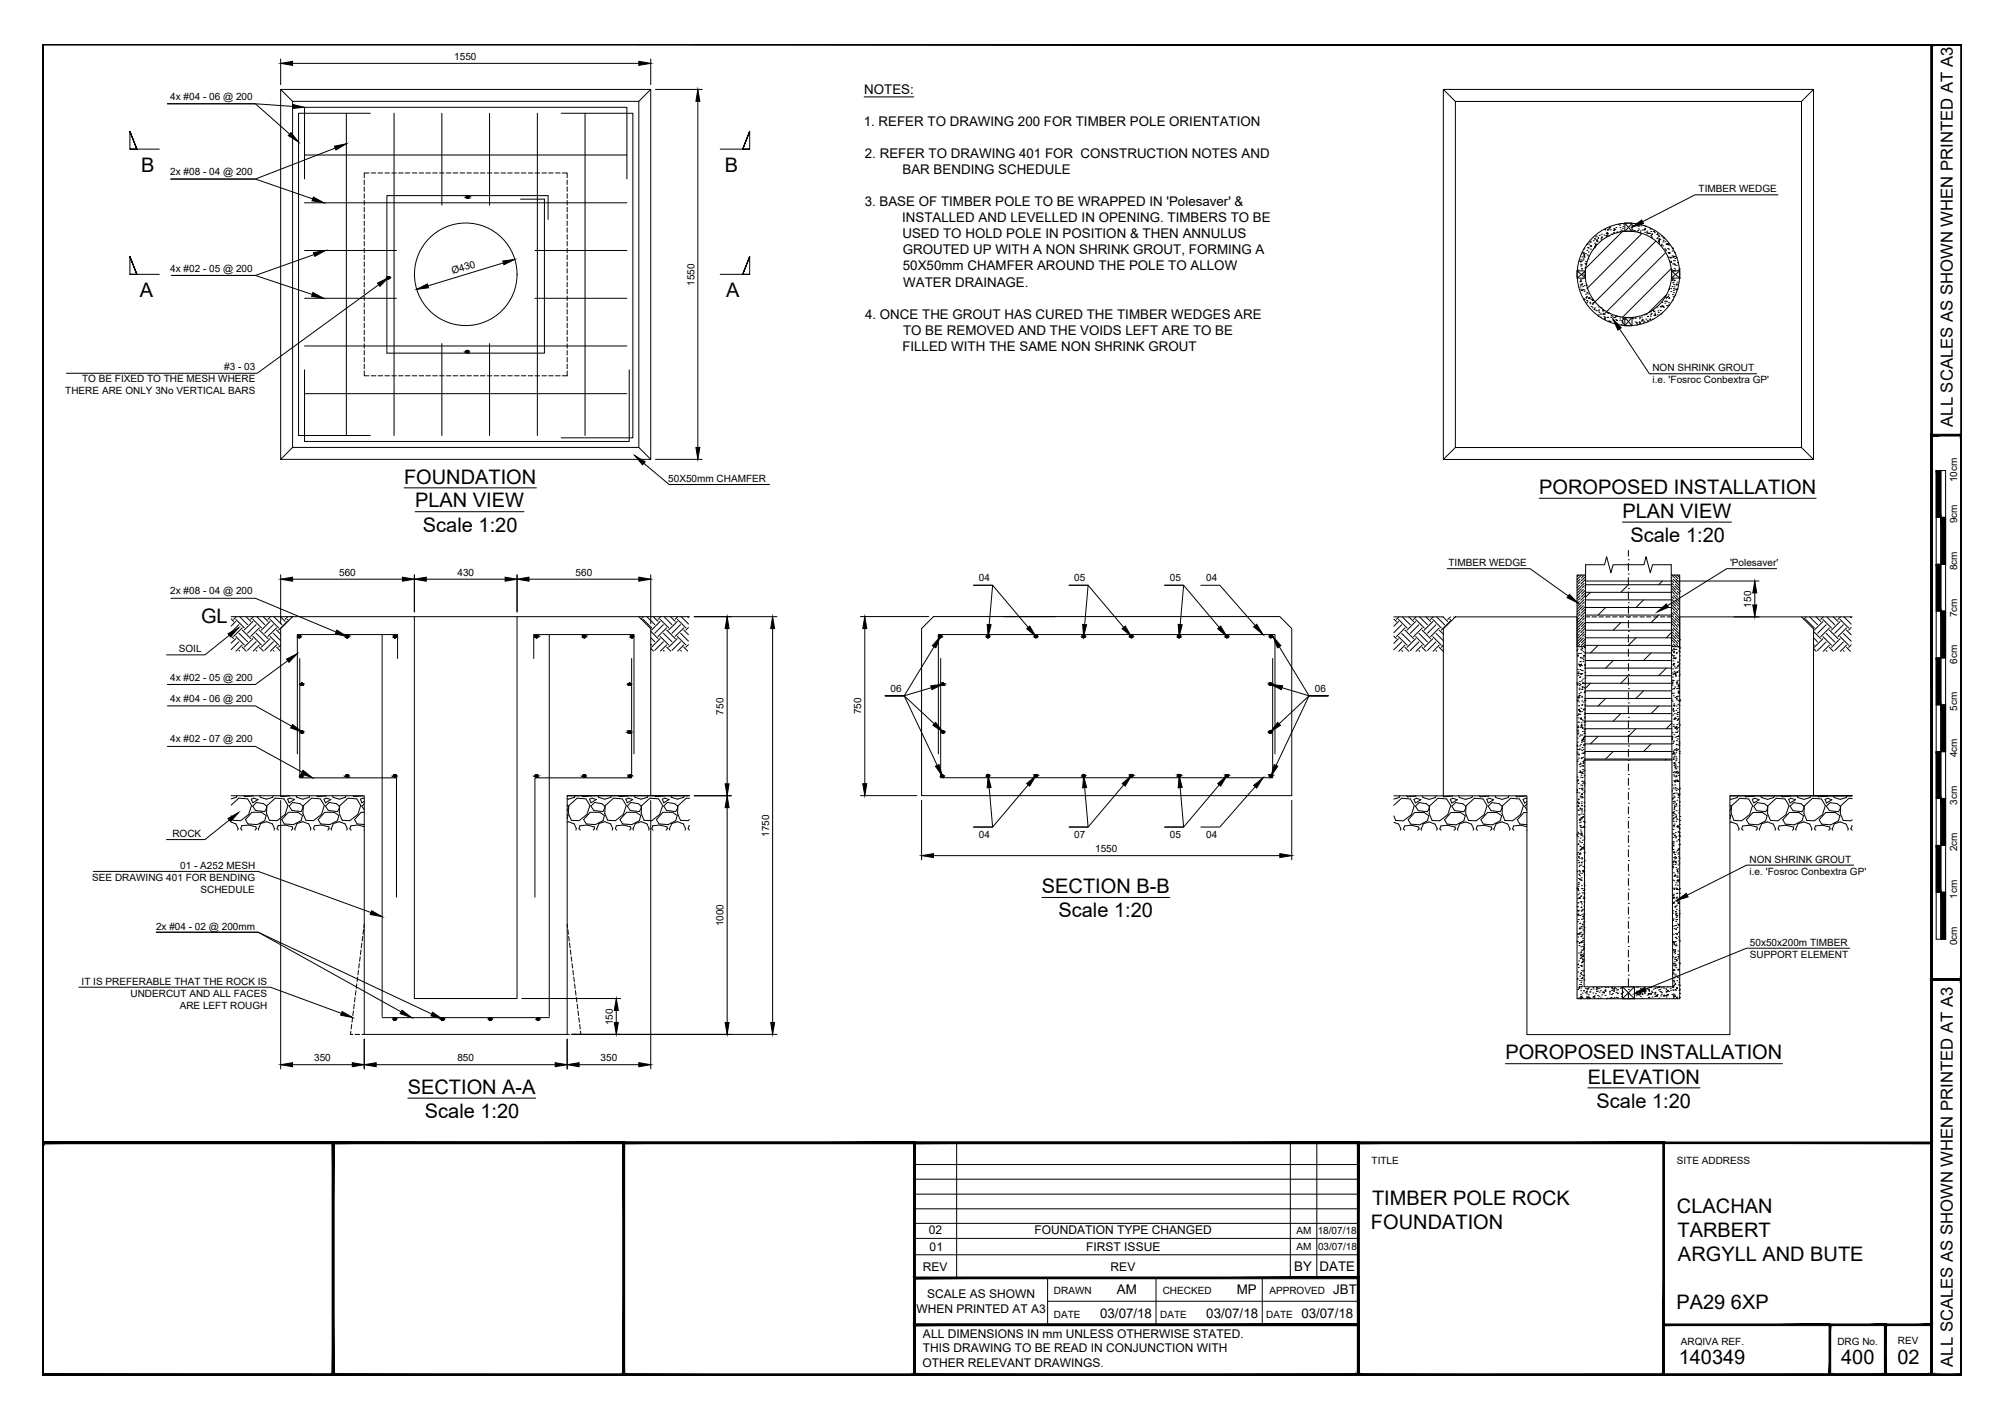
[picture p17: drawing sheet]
<svg xmlns="http://www.w3.org/2000/svg" width="420mm" height="297mm" viewBox="0 0 420 297" stroke-linecap="round" stroke-linejoin="round" font-family="sans-serif">
<defs><g id="words">
<g font-size="4.2">
<text x="29.6" y="36">B</text>
<text x="151.8" y="36">B</text>
<text x="29.3" y="62.2">A</text>
<text x="152.1" y="62.2">A</text>
<text x="84.6" y="101.3">FOUNDATION</text>
<text x="86.9" y="106.3">PLAN VIEW</text>
<text x="322.4" y="103.5">POROPOSED INSTALLATION</text>
<text x="88.6" y="111.4">Scale 1:20</text>
<text x="339.8" y="108.5">PLAN VIEW</text>
<text x="341.5" y="113.5">Scale 1:20</text>
<text x="42.1" y="130.6">GL</text>
<text x="218.2" y="187.1">SECTION B-B</text>
<text x="221.7" y="192.2">Scale 1:20</text>
<text x="315.3" y="221.9">POROPOSED INSTALLATION</text>
<text x="332.6" y="227">ELEVATION</text>
<text x="85.4" y="229.2">SECTION A-A</text>
<text x="334.4" y="232">Scale 1:20</text>
<text x="89" y="234.2">Scale 1:20</text>
<text x="287.2" y="257.5">FOUNDATION</text>
<text x="287.4" y="252.5">TIMBER POLE ROCK</text>
<text x="351.2" y="254">CLACHAN</text>
<text x="351.4" y="259">TARBERT</text>
<text x="351.5" y="264.1">ARGYLL AND BUTE</text>
<text x="351.1" y="274.1">PA29 6XP</text>
<text x="351.6" y="285.7">140349</text>
<text x="385.6" y="285.7">400</text>
<text x="397.4" y="285.7">02</text>
</g>
<g font-size="3.5">
<text x="409" y="89.4" transform="rotate(-90 409 89.4)">ALL SCALES AS SHOWN WHEN PRINTED AT A3</text>
<text x="409" y="286.3" transform="rotate(-90 409 286.3)">ALL SCALES AS SHOWN WHEN PRINTED AT A3</text>
</g>
<g font-size="2.8">
<text x="181" y="19.7">NOTES:</text>
<text x="180.9" y="26.4">1. REFER TO DRAWING 200 FOR TIMBER POLE ORIENTATION</text>
<text x="181.2" y="33.1">2. REFER TO DRAWING 401 FOR CONSTRUCTION NOTES AND</text>
<text x="189" y="36.5">BAR BENDING SCHEDULE</text>
<text x="181.1" y="43.2">3. BASE OF TIMBER POLE TO BE WRAPPED IN 'Polesaver' &amp;</text>
<text x="189" y="46.6">INSTALLED AND LEVELLED IN OPENING. TIMBERS TO BE</text>
<text x="189" y="49.9">USED TO HOLD POLE IN POSITION &amp; THEN ANNULUS</text>
<text x="189.1" y="53.3">GROUTED UP WITH A NON SHRINK GROUT, FORMING A</text>
<text x="189.1" y="56.7">50X50mm CHAMFER AROUND THE POLE TO ALLOW</text>
<text x="189.2" y="60">WATER DRAINAGE.</text>
<text x="181.2" y="66.7">4. ONCE THE GROUT HAS CURED THE TIMBER WEDGES ARE</text>
<text x="189.2" y="70.1">TO BE REMOVED AND THE VOIDS LEFT ARE TO BE</text>
<text x="189" y="73.5">FILLED WITH THE SAME NON SHRINK GROUT</text>
<text x="271.1" y="266.3">BY</text>
<text x="276.4" y="266.3">DATE</text>
<text x="233.9" y="271.1">AM</text>
<text x="259" y="271.1">MP</text>
<text x="279.3" y="271.1">JBT</text>
<text x="230.4" y="276">03/07/18</text>
<text x="252.7" y="276">03/07/18</text>
<text x="272.6" y="276">03/07/18</text>
</g>
<g font-size="2.5">
<text x="194.5" y="258.6">02</text>
<text x="194.7" y="262">01</text>
<text x="216.7" y="258.6">FOUNDATION TYPE CHANGED</text>
<text x="227.5" y="262">FIRST ISSUE</text>
<text x="193.3" y="266.2">REV</text>
<text x="232.6" y="266.2">REV</text>
<text x="192" y="275">WHEN PRINTED AT A3</text>
<text x="194.2" y="272">SCALE AS SHOWN</text>
<text x="193.3" y="280.3">ALL DIMENSIONS IN mm UNLESS OTHERWISE STATED.</text>
<text x="193.2" y="286.3">OTHER RELEVANT DRAWINGS.</text>
<text x="193.3" y="283.3">THIS DRAWING TO BE READ IN CONJUNCTION WITH</text>
</g>
<g font-size="2.1">
<text x="95.2" y="12.5">1550</text>
<text x="35.7" y="20.9">4x #04 - 06 @ 200</text>
<text x="35.7" y="36.7">2x #08 - 04 @ 200</text>
<text x="355.8" y="40.3">TIMBER WEDGE</text>
<text x="35.7" y="56.9">4x #02 - 05 @ 200</text>
<text x="94.9" y="57.5" transform="rotate(-17 94.9 57.5)">Ø430</text>
<text x="145.4" y="59.9" transform="rotate(-90 145.4 59.9)">1550</text>
<text x="47" y="77.6">#3 - 03</text>
<text x="346.1" y="77.8">NON SHRINK GROUT</text>
<text x="13.7" y="82.6">THERE ARE ONLY 3No VERTICAL BARS</text>
<text x="17.2" y="80.1">TO BE FIXED TO THE MESH WHERE</text>
<text x="346.1" y="80.3">i.e. 'Fosroc Conbextra GP'</text>
<text x="140" y="101">50X50mm CHAMFER</text>
<text x="409.9" y="101" transform="rotate(-90 409.9 101)">10cm</text>
<text x="409.9" y="109.6" transform="rotate(-90 409.9 109.6)">9cm</text>
<text x="303.4" y="118.6">TIMBER WEDGE</text>
<text x="362.4" y="118.6">'Polesaver'</text>
<text x="409.9" y="119.5" transform="rotate(-90 409.9 119.5)">8cm</text>
<text x="35.7" y="124.5">2x #08 - 04 @ 200</text>
<text x="71" y="120.6">560</text>
<text x="95.8" y="120.6">430</text>
<text x="120.6" y="120.6">560</text>
<text x="205" y="121.8">04</text>
<text x="225" y="121.8">05</text>
<text x="245" y="121.8">05</text>
<text x="252.6" y="121.8">04</text>
<text x="366.8" y="127.3" transform="rotate(-90 366.8 127.3)">150</text>
<text x="409.9" y="129.3" transform="rotate(-90 409.9 129.3)">7cm</text>
<text x="37.5" y="136.7">SOIL</text>
<text x="35.7" y="142.6">4x #02 - 05 @ 200</text>
<text x="409.9" y="139.1" transform="rotate(-90 409.9 139.1)">6cm</text>
<text x="35.7" y="147">4x #04 - 06 @ 200</text>
<text x="151.6" y="149.7" transform="rotate(-90 151.6 149.7)">750</text>
<text x="180.4" y="149.7" transform="rotate(-90 180.4 149.7)">750</text>
<text x="186.5" y="144.9">06</text>
<text x="275.4" y="144.9">06</text>
<text x="409.9" y="148.9" transform="rotate(-90 409.9 148.9)">5cm</text>
<text x="35.7" y="155.5">4x #02 - 07 @ 200</text>
<text x="409.9" y="158.6" transform="rotate(-90 409.9 158.6)">4cm</text>
<text x="409.9" y="168.6" transform="rotate(-90 409.9 168.6)">3cm</text>
<text x="36.1" y="175.3">ROCK</text>
<text x="161.1" y="175.3" transform="rotate(-90 161.1 175.3)">1750</text>
<text x="205" y="175.6">04</text>
<text x="225" y="175.6">07</text>
<text x="229.4" y="178.5">1550</text>
<text x="245" y="175.6">05</text>
<text x="252.6" y="175.6">04</text>
<text x="409.9" y="178.3" transform="rotate(-90 409.9 178.3)">2cm</text>
<text x="19.3" y="184.6">SEE DRAWING 401 FOR BENDING</text>
<text x="37.8" y="182">01 - A252 MESH</text>
<text x="366.4" y="180.7">NON SHRINK GROUT</text>
<text x="366.5" y="183.2">i.e. 'Fosroc Conbextra GP'</text>
<text x="42" y="187.1">SCHEDULE</text>
<text x="409.9" y="188.3" transform="rotate(-90 409.9 188.3)">1cm</text>
<text x="32.7" y="194.8">2x #04 - 02 @ 200mm</text>
<text x="151.6" y="194.1" transform="rotate(-90 151.6 194.1)">1000</text>
<text x="409.9" y="198" transform="rotate(-90 409.9 198)">0cm</text>
<text x="366.5" y="200.6">SUPPORT ELEMENT</text>
<text x="366.5" y="198.1">50x50x200m TIMBER</text>
<text x="17.1" y="206.3">IT IS PREFERABLE THAT THE ROCK IS</text>
<text x="27.3" y="208.8">UNDERCUT AND ALL FACES</text>
<text x="37.6" y="211.3">ARE LEFT ROUGH</text>
<text x="128.4" y="214.7" transform="rotate(-90 128.4 214.7)">150</text>
<text x="65.8" y="222.3">350</text>
<text x="95.8" y="222.3">850</text>
<text x="125.8" y="222.3">350</text>
<text x="287.3" y="243.9">TITLE</text>
<text x="351.2" y="243.9">SITE ADDRESS</text>
<text x="271.5" y="261.9">AM</text>
<text x="271.5" y="258.4">AM</text>
<text x="276" y="258.4">18/07/18</text>
<text x="276.1" y="261.9">03/07/18</text>
<text x="220.8" y="271.1">DRAWN</text>
<text x="243.5" y="271.1">CHECKED</text>
<text x="265.9" y="271.1">APPROVED</text>
<text x="220.8" y="276">DATE</text>
<text x="243" y="276">DATE</text>
<text x="265.2" y="276">DATE</text>
<text x="352.1" y="281.6">ARQIVA REF.</text>
<text x="384.8" y="281.6">DRG No.</text>
<text x="397.5" y="281.6">REV</text>
</g>
</g></defs>
<g fill="none" stroke="#000" stroke-width=".21">
<path d="M58.8 18.7h77.5v77.5h-77.5zM58.8 12.4v5.3M58.8 18.7l2.5 2.5M61.3 13.3h72.5M136.3 12.4v5.3M136.3 18.7l-2.5 2.5M137.3 18.7h9.8M302.3 18.7h77.5v77.5h-77.5zM302.3 18.7l2.5 2.6M379.8 18.7l-2.5 2.6M27.2 31.2h1.5l-1.5-3.7 1.5 3.7-1.5-3.7v3.7h6.2M61.3 21.2h72.5v72.5h-72.5z"/>
<path d="M61.3 22.3l-7.8-.6h-18.4h18.4l7.2 6.4M63.8 37.5v-15h67.5v15M63.8 32.5h67.5M70.2 31l-16.7 6.5h-17.7h17.7l12 4.2M72.5 23.7v67.5M76.3 37.7v1M76.3 39.1v1M77.3 36.2h-1v1M77.5 23.7h-15v67.5h15M77.8 36.2h.9M79.2 36.2h.9M80.6 36.2h1"/>
<path d="M82 36.2h1M82.5 23.7v67.5M83.5 36.2h.9M84.9 36.2h1M86.3 36.2h1M87.8 36.2h.9M89.2 36.2h1M90.6 36.2h1M92.1 36.2h.9M92.5 23.7v19.3M93.5 36.2h1M94.9 36.2h1"/>
<path d="M96.4 36.2h.9M97.8 36.2h.9M99.2 36.2h1M100.6 36.2h1M102.1 36.2h.9M102.5 23.7v19.3M103.5 36.2h.9M104.9 36.2h1M106.3 36.2h1M107.8 36.2h.9M109.2 36.2h1M110.6 36.2h1"/>
<path d="M112.1 36.2h.9M112.6 23.7v67.5M113.5 36.2h1M114.9 36.2h1M116.4 36.2h.9M117.5 23.7h15.1v68h-15.1M117.8 36.2h1v1M118.8 37.7v1M118.8 39.1v1M122.5 23.7v67.5M146.2 21.2v72.5M150.8 31.2h6.2v-3.7l-1.4 3.7 1.4-3.7-1.4 3.7h1.4"/>
<path d="M181 20.3h10.4M304.8 21.3h72.5v72.4h-72.5zM27.2 57.5h1.5l-1.5-3.7 1.5 3.7-1.5-3.7v3.7h6.2M63.8 42.5h67.5M63.8 52.5h19.2M65.8 53.3l-12.3 4.4h-17.6h17.6l11.9 4M76.3 40.6v.9M76.3 42v.9M76.3 43.4v1M76.3 44.9v.9M76.3 46.3v.9M76.3 47.7v1"/>
<path d="M76.3 49.1v1M76.3 50.6v.9M76.3 52v1M76.3 53.4v1M76.3 54.9v.9M76.3 56.3v.9M76.3 57.7v1M76.3 59.1v1M79.3 59.6l-25.4 18.6h-40M105.4 55.1l-15.8 4.8M109 41.7h5v32.3h-33v-33h33.8v5M112 52.5h19.3"/>
<path d="M118.8 40.6v.9M118.8 42v.9M118.8 43.4v1M118.8 44.9v.9M118.8 46.3v.9M118.8 47.7v1M118.8 49.1v1M118.8 50.6v.9M118.8 52v1M118.8 53.4v1M118.8 54.9v.9M118.8 56.3v.9"/>
<path d="M118.8 57.7v1M118.8 59.1v1M150.8 57.5h6.2v-3.7l-1.4 3.7 1.4-3.7-1.4 3.7h1.4M330.3 56.7h1.7v.9l-.1 .1h.1v.6h-1.7zM330.3 56.7l1.7 1.5M330.4 56.6h.2l-.1 .1-.1-.1M330.8 54.7h.1M330.9 59h.1M330.9 59.7h.1M331 54.8l.2-.1-.1 .2zM331 54.4h.1M331 58.6h.1"/>
<path d="M331.1 55.4h.1M331.1 55.7h.1M331.1 59.7h.1M331.1 58.8v.2l-.1-.1 .1-.1M331.1 58.9h.1M331.2 56.3h.1M331.2 55.5h.1M331.3 54.7h.1M331.3 56.2h.1M331.3 59.5l.2-.1-.1 .2zM331.3 53.8h.1M331.4 53h.1"/>
<path d="M331.4 58.4h.1M331.5 57.4h.1M331.6 54.2h.1M331.6 54.4h.1M331.6 53l.2-.1v.1zM331.7 53.4h.1M331.8 52.1h.1M331.8 59.8h.1M331.9 53.2v.2h-.1zM331.9 56.2h.1M331.9 53.6v.3l-.2-.1zM331.9 57.1h.1"/>
<path d="M332 55.2h.1M332 56.8l-1.6 1.5M332.1 53.1h.1M332.1 54.8h.1M332.2 55.1l.1 .2h-.2zM332.3 59.7h.1M332.4 51.2h.1M332.4 52.5h.1M332.4 53.4h.1M332.5 51.9h.1M332.6 51.9h.1M332.6 53.6h.1"/>
<path d="M332.6 54.2h.1M332.6 52.8h.1M332.7 51.9h.1M332.7 51.1h.1M333 51.4h.1M333 50.8h.1M333.1 50.5h.1M333.1 52.2h.1M333.4 51.6l-.1-.1-.1 .1h.2M333.7 50.4h.1M333.8 52.1h.1M333.9 50h.1"/>
<path d="M333.9 51.9h.1M334 51.8h.1M334 50.9h.1M334 50.1h.1M334 51.6h.1M334.1 49.6h.1M334.3 51.1v.3h-.2zM334.4 49.4h.1M334.4 50.3l.1-.1v.2zM334.4 50.6h.1M334.5 50.5h.1M334.8 49.7v.2h-.1z"/>
<path d="M334.9 49.3h.1M335.3 50.2h.1M335.4 49.9h.1M335.4 49.1h.1M335.4 49.7h.1M335.5 49.7h.1M336 49.2h.1M336.3 49.4h.1M336.3 48.1h-.1l.1-.1v.2M336.5 49.5l.2-.1-.1 .2zM336.6 49.1h.1M336.6 48.2h.1"/>
<path d="M336.7 48.7v.2h-.2l.2-.2M336.7 48.9h.1M336.7 48h.1M336.8 48.1h.1M336.9 49.4h.1M337 47.9h.1M337.1 47.6h.2v.1zM337.3 48.2h.1M337.6 49h.1M338 48.7h.1M338 47.9h.1M338.1 48.1l-.1 .2h.1v-.1"/>
<path d="M338.1 48.1h.1M338.2 48h.1M338.5 47.7h.1M338.7 48.7l.1-.1v.1zM338.9 47h.1M339.2 47.2h.1M339.3 48.5h.1M339.3 47.7h.1M339.4 46.9h.1M339.5 48.2h.1M339.8 48.5l-7.7 7.7M339.8 47.8h.1"/>
<path d="M339.9 47.4h.1M339.9 48.5v-.2l-.1 .2h.2M340 46.9h.1M340.3 46.7h1.5v1.8h-1.5zM340.3 46.7l1.5 1.8M341.7 48.5h.1M341.8 46.8l-1.4 1.7M341.9 48.2h.1M341.9 47.3h.1M342.2 48.3h.1M342.4 48.4h.1M342.7 47h.1"/>
<path d="M342.8 48.4h.1M342.9 46.9h.1M342.9 47l.2-.1-.1 .2zM343 48.3h.1M343 47.4h.1M343.2 48h.1M343.2 47.1h.1M343.2 47.3h.1M343.5 48.8l.1-.2-.1 .2M343.6 48.4h.1M343.7 47.3h.1M343.9 48.9l-11.4 11.4"/>
<path d="M344 48.2h.1M344.3 47.2h.1M344.3 48.2h.1M344.3 47.2v.1M344.4 48h.2v.1zM344.5 48.7h.1M344.5 47.8h.1M344.6 47.4h.1M344.9 48.7h.1M344.9 49h.1M344.9 48.4h.1M345.4 48.9v-.1l-.1 .1h.1"/>
<path d="M345.6 48.9h.1M345.6 48h.1M345.7 49.3h.1M345.7 48.5h.1M345.8 47.9h.1M345.8 49.8h.1M345.9 49.6h.1M346 49.1l.1-.1v.1zM346.3 48.5h.1M346.4 48.5h.1M346.5 48.7h.1M346.8 50.5l-12.7 12.7"/>
<path d="M347 50h.1M347 49.1h.1M347.1 49.8h.1M347.2 48.9v.2h-.1zM347.4 49.4h.1M347.4 50.5h.1M347.4 49.6h.1M347.5 50.1l.1-.1v.2zM347.5 50.4v.2h-.2zM347.6 50.8v.2h-.2zM347.7 50.2h.1M347.9 51.4h.1"/>
<path d="M348 51.2h.1M348.1 49.5h.1M348.2 51.5h.1M348.3 50.7h.1M348.3 49.8h.1M348.4 50.3h.1M348.5 49.9h.1M348.6 52.1h.1M348.7 50.6h.1M348.8 52.3h.1M348.9 52.5h.1M348.9 52.9l-12.4 12.4"/>
<path d="M349 51.1l.2-.1-.1 .2zM349.3 52h.1M349.3 51.1h.1M349.3 51.2h.1M349.4 52.9h.1M349.4 51v.2h-.1zM349.4 53.9h.1M349.5 53h.1M349.5 52.2h.1M349.5 51.4h.1M349.6 52.9h.1M349.7 53.9h.1"/>
<path d="M349.7 52.9l.1 .2h-.2zM349.8 54.7h.1M349.9 54l.2-.1-.1 .2zM350 56.3l-10.2 10.2M350.1 56.5h.1M350.1 58.2h.1M350.1 54.8v.2h-.1zM350.1 56.7h1.7v1.6h-1.7zM350.1 56.8l1.7 1.5M350.2 58.7l.1-.1v.2zM350.2 52.6h.1M350.2 53.6h.1"/>
<path d="M350.2 51.9h.1M350.3 55.3h.1M350.3 58.5h.1M350.3 52.1h.1M350.3 59.2h.1M350.4 58.3h.1M350.4 53.9l.2-.2v.2zM350.4 59.2h.1M350.4 56.7h.1M350.5 54.6h.1M350.5 53.7h.1M350.5 59.6h.1"/>
<path d="M350.6 58.8h.1M350.6 55.2h.1M350.7 56.2h.1M350.7 55.4h.1M350.7 54.5h.1M350.7 52.9h.1M350.7 56.7l.2-.1v.1M350.8 53.7h.1M350.8 55.5h.1M350.8 54.1h.1M350.8 58.7v.1h-.1zM351 59.7l.2-.2 .1 .2z"/>
<path d="M351.1 54h.1M351.1 55.6h.1M351.3 59.1h.1M351.4 56.6h.1M351.5 54.9l-.1 .1h.1M351.7 56.6h.1M351.7 56.3h.1M351.8 58.3h.1M351.8 56.7l-1.7 1.5M372.4 40.8h-17.4l-10.9 5.6M63.8 77.5v15h68v-15M63.8 62.5h19.2"/>
<path d="M63.8 72.5h67.5M76.3 77.7v1h1M76.3 60.6v.9M76.3 62v.9M76.3 63.4v1M76.3 64.9v.9M76.3 66.3v.9M76.3 67.7v1M76.3 69.2v.9M76.3 70.6v.9M76.3 72v1M76.3 73.4v1"/>
<path d="M76.3 74.9v.9M76.3 76.3v.9M77.8 78.7h.9M79.2 78.7h.9M80.6 78.7h1M82 78.7h1M83.5 78.7h.9M84.9 78.7h1M86.3 78.7h1M87.8 78.7h.9M89.2 78.7h1M90.6 78.7h1"/>
<path d="M92.1 78.7h.9M92.5 72v19.2M93.5 78.7h1M94.9 78.7h1M96.4 78.7h.9M97.8 78.7h.9M99.2 78.7h1M100.6 78.7h1M102.1 78.7h.9M102.5 72v19.2M103.5 78.7h.9M104.9 78.7h1"/>
<path d="M106.3 78.7h1M107.8 78.7h.9M109.2 78.7h1M110.6 78.7h1M112 62.5h19.3M112.1 78.7h.9M113.5 78.7h1M114.9 78.7h1M116.4 78.7h.9M118.8 60.6v.9M118.8 62v.9M118.8 63.4v1"/>
<path d="M118.8 64.9v.9M118.8 66.3v.9M118.8 67.7v1M118.8 69.2v.9M118.8 70.6v.9M118.8 72v1M118.8 73.4v1M118.8 74.9v.9M118.8 76.3v.9M118.8 77.7v1h-1M330.9 60.1h.1M331.1 60.6h.1"/>
<path d="M331.2 60.8h.1M331.5 60h.1M331.5 60.9v-.2l-.2 .2h.2M331.5 60.7h.1M331.8 60.7h.1M331.8 61h.1M331.8 62.6v.2h-.1zM331.8 62.7h.1M332.1 61.6h.1M332.2 62.4l.2-.1-.1 .2zM332.3 62.9h.1M332.3 62.1h.1"/>
<path d="M332.3 61.3h.1M332.3 63.4h.1M332.4 60.4h.1M332.4 63.1h.1M332.5 61.6h.1M332.6 62.4h.1M332.7 62.5l.2-.2 .1 .2zM333 63.3h.1M333 62.4h.1M333 63.6h.1M333.2 62.7h.1M333.3 64.2h.1"/>
<path d="M333.5 64.5h.1M333.5 63.7h.1M333.5 63.6h.1M333.6 62.8h.1M333.6 62.8l.1 .1h-.2zM333.7 63.4l.2-.1-.1 .2zM334 63.2h.1M334 64.7v.2h-.1l.1-.2M334 64.5h.1M334.2 65h.1M334.4 65.1h.1M334.8 66h.1"/>
<path d="M334.8 66.2h.1M334.8 65.1h.1M334.8 64.3h.1M334.8 64.9h.1M334.9 65.4h.1M335.1 65.8h.1M335.2 66.4h.1M335.2 64.4h.1M335.2 64.4l.2 .1M335.4 64.5h.1M335.4 65.8h.1M335.7 65.2h.1"/>
<path d="M335.8 64.9v.1h-.1zM336 66.3h.1M336 65.6v.2h-.2zM336 66.6h.1M336 65.8h.1M336.1 66.6h.1M336.2 66.9v-.1l-.2 .1h.2M336.3 65.5h.1M336.6 66.5h.1M336.7 66.5h.1M336.7 65.4h.1M336.7 65.4l.2 .1"/>
<path d="M336.7 65.6h.1M336.9 65.5h.1M336.9 67.2h.1M337 67.4h.1M337.3 67.3h.1M337.3 66.5h.1M337.4 66.1h.1M337.7 66.4h.1M337.9 66.5h.1M338 66.9v.2h-.1zM338.3 66.5l.1-.1v.1zM338.4 67h.1"/>
<path d="M338.6 66.2h.1M338.6 67.1h.1M338.6 67.2h.1M338.6 66.3h.1M338.8 67.9h.1M339.2 68.9l6.3 9.4h22.4M339.2 67.1h.1M339.3 66.6h.1M339.5 67.9h.1M339.8 67.5l.1-.1v.2zM339.8 67.1v.1h-.1l.1-.1M339.9 67.8h.1"/>
<path d="M339.9 67h.1M339.9 66.7h.1M340.1 68h.1M340.2 67h.1M340.3 66.5h1.5v1.7h-1.5zM340.4 66.5l1.4 1.7M341.3 66.5h.1M341.4 66.5h.1M341.8 66.5l-1.5 1.7M341.9 66.7l.2-.1-.1 .2zM342 66.7h.1M342.5 66.7h.1"/>
<path d="M342.5 67.4h.1M342.5 66.6h.1M342.8 67.5h.1M342.8 67.7h.1M342.9 68.1h.1M343.4 66.8h.1M343.4 66.5h.1M343.4 67.7l.2-.1-.1 .2zM343.5 67.4v.2h-.2zM343.8 67.3h.1M343.8 66.4h.1M344.1 67.1v-.2l-.2 .2h.3"/>
<path d="M344.2 67.5h.1M344.3 67.3h.1M344.3 66h.1M344.7 66.8h.1M344.9 65.7l-.1 .1h.2M344.9 65.7v.1M345 67.2h.1M345 66.3h.1M345.1 67.1h.1M345.1 66.3h.1M345.6 66.9l.1-.1v.2zM345.7 66.2h.1"/>
<path d="M345.7 65.3h.1M345.7 65.9h.1M345.8 65.7h.1M346.1 66.9h.1M346.2 65h.2l-.1 .1zM346.3 65.2h.1M346.4 66.1h.1M346.4 65.2h.1M346.6 65.6h.1M346.6 66.1h.1M346.8 66l-.1-.2-.1 .2h.2M347.1 64.3h.1"/>
<path d="M347.1 65.9h.1M347.3 65.1h.1M347.3 65.4h.1M347.7 65.9h.1M347.8 65h.1M347.8 64.2h.1M347.8 64.3h.1M347.9 65.7h.1M348 64.1h.1M348.1 63.4h.1M348.2 64.1v.1h-.1zM348.3 64.2l.2-.1-.1 .2z"/>
<path d="M348.4 64.4h.1M348.6 63.1h.1M348.7 63.5h.1M348.9 62.1l-.1 .1M348.9 63.1h.1M348.9 62.4l.2-.1-.1 .1zM349.1 64h.1M349.1 63.2h.1M349.1 61.7l-3.8 3.8M349.1 62.3h.1M349.3 62.1h.1M349.3 64.1h.1"/>
<path d="M349.4 61.8h.1M349.5 63.4h.1M349.6 63.9h.1M349.6 60.5h.1l-.1 .1M349.7 62.3v.2h-.1zM349.9 60.5h.1M350 61.1h.1M350.2 60h.1M350.2 62.9h.1M350.3 61.7h.1M350.4 62.1h.1M350.5 60.8h.1"/>
<path d="M350.5 61.3h.1M350.5 60.5h.1M350.6 60.1h.1M350.8 61.8h.1M350.8 60.6h.1M351.2 60.6v.1h-.2zM351.3 60.5h.1M61.3 93.7l-2.5 2.5M63.8 82.5h67.5M133.8 93.7l2.5 2.5M134.9 97l5.3 4.5h21M137.3 96.2h9.8"/>
<path d="M304.8 93.7l-2.5 2.5M377.3 93.7l2.5 2.5M405.5 98.6h2v98.1h-2zM406.5 98.6v98.1M84.6 102.2h27.7M86.9 107.2h22.9M303.1 119.1h17.4l8 5.8M322.4 104.4h58M332.1 118.3h4l.4-1.7 .9 3.4 .5-1.7h6.4l.5-1.7 .9 3.4 .4-1.7h4l.3 88.4h-18.6l.3-88.4M339.8 109.4h22.9M341.1 117.3h.1M341.1 115.3v1.2"/>
<path d="M341.1 118v1.5M372.1 119.1h-10.4l-12.4 7.8M405.5 118.2h2M405.5 108.4h2M35.8 125.3h17.7l16.9 7.1M48 133.1l-5.1 4.1h-8M48.4 129.2h12.9M48.4 129.6l.5 .6M48.4 133.2l.5 .6M49.4 129.7l1.8 1.8M49.4 133.3l1.8 1.8M49.4 130.2l-1 .9"/>
<path d="M49.4 133.8l-1 .9M49.5 129.2l-.6 .5M50 132.7l1.8 1.7M50 136.2l.2 .2M50 130.9l-1.6 1.6M50 134.4l-1.6 1.7M50.2 129.2l1.6 1.7M50.7 132l1.8 1.8M50.7 135.6l.9 .8M50.7 131.5l-1.8 1.8M50.7 135.1l-1.3 1.3M51.5 129.2l1 1"/>
<path d="M53 129.7l1.8 1.8M53 133.3l1.8 1.8M53 130.2l-1.8 1.8M53 133.8l-1.8 1.8M53.1 129.2l-.6 .5M53.6 132.7l1.8 1.7M53.6 136.2l.2 .2M53.6 130.9l-1.8 1.8M53.6 134.4l-1.8 1.8M53.8 129.2l1.6 1.7M54.3 132l1.8 1.8M54.3 135.6l.9 .8"/>
<path d="M54.3 131.5l-1.8 1.8M54.3 135.1l-1.3 1.3M55.1 129.2l1 1M56.6 129.7l1.8 1.8M56.6 133.3l1.8 1.8M56.6 130.2l-1.8 1.8M56.6 133.8l-1.8 1.8M56.6 129.2l-.5 .5M57.2 132.7l1.6 1.5M57.2 136.2l.2 .2M57.2 130.9l-1.8 1.8M57.2 134.4l-1.8 1.8"/>
<path d="M57.4 129.2l1.6 1.7M57.9 132l.9 .8M57.9 135.6l.8 .8M57.9 131.5l-1.8 1.8M57.9 135.1l-1.3 1.3M58.7 129.2l1 1M58.8 135.1l-.4 .5M58.8 120.4v10.3M60.2 129.7l.3 .3M60.2 130.2l-1.8 1.8M60.2 129.2l-.5 .5M60.3 138.4l-6.8 5h-18.4"/>
<path d="M61 129.2l.1 .1M61.3 129.2h25.5v80h21.5v-80h25.5l2.5 2.5v35h-17.5v50h-42.5v-50h-17.5v-35zM61.3 121.3h23M62.8 137.9v25h20.2v25M80 132.9v80M83.3 137.9v-5h-21v25M86.8 129.2h21.5M86.8 120.4v7.8M89.3 121.3h16.5M108.3 120.4v7.8M110.8 121.3h23M111.8 137.9v-5h21v25"/>
<path d="M115 132.9v80M132.3 137.9v25h-20.3v25M133.8 129.2h10.6M134.7 129.7l1.8 1.8M134.8 129.2l-.5 .5M135.5 129.2l1.6 1.7M136.3 134.9l.2 .2M136.3 133.6l.8 .8M136.3 132.2l1.5 1.6M136.3 135.8l.6 .6M136.3 120.4v10.3M136.8 129.2l1 1"/>
<path d="M138.3 129.7l1.8 1.8M138.3 133.3l1.8 1.8M138.3 130.2l-1.8 1.8M138.3 133.8l-1.8 1.8M138.4 129.2l-.6 .5M138.9 132.7l1.8 1.7M138.9 136.2l.2 .2M138.9 130.9l-1.8 1.8M138.9 134.4l-1.8 1.8M139.1 129.2l1.6 1.7M139.6 132l1.8 1.8M139.6 135.6l.9 .8"/>
<path d="M139.6 131.5l-1.8 1.8M139.6 135.1l-1.3 1.3M140.4 129.2l1 1M141.9 129.7l1.8 1.8M141.9 133.3l1.8 1.8M141.9 130.2l-1.8 1.8M141.9 133.8l-1.8 1.8M142 129.2l-.6 .5M142.5 132.7l1.7 1.6M142.5 136.2l.2 .2M142.5 130.9l-1.8 1.8M142.5 134.4l-1.8 1.8"/>
<path d="M142.7 129.2l1.5 1.5M143.2 132l1 .9M143.2 135.6l.8 .8M143.2 131.5l-1.8 1.8M143.2 135.1l-1.3 1.3M144 129.2l.2 .2M144.2 131.4l-.5 .6M144.2 135l-.5 .6M145.4 129.2h17.3M152.3 131.7v32.5M161.8 131.7v82.5M180.2 129.2h14.3"/>
<path d="M181.1 131.7v32.5M195.5 129.2h72.6l2.5 2.5v35h-77.6v-35zM195.7 135.5l-6.3 10.3h-4M197 137.9v25h69.6v-25M207.2 130.9l.7-8.3h-4h4l7.5 8.8M227.2 130.9l.7-8.3h-4h4l7.5 8.8M247.2 130.9l.7-8.3h-4h4l7.5 8.8M251.5 122.6h4l7.4 8.4M267.9 135.5l6.3 10.3h4M291.9 129.2h10.4M291.9 129.7l.6 .5M291.9 133.3l.6 .5"/>
<path d="M292.9 129.8l1.8 1.8M292.9 133.4l1.8 1.7M292.9 130.2l-1 1M292.9 133.8l-1 1M293 129.2l-.5 .6M293.6 132.7l1.8 1.8M293.6 136.3l.2 .1M293.6 130.9l-1.7 1.6M293.6 134.5l-1.7 1.6M293.7 129.2l1.7 1.7M294.3 132l1.8 1.8M294.3 135.6l.8 .8"/>
<path d="M294.3 131.6l-1.8 1.8M294.3 135.1l-1.3 1.3M295.1 129.2l1 1M296.5 129.8l1.8 1.8M296.5 133.4l1.8 1.7M296.5 130.2l-1.8 1.8M296.5 133.8l-1.8 1.8M296.6 129.2l-.5 .6M297.2 132.7l1.8 1.8M297.2 136.3l.2 .1M297.2 130.9l-1.8 1.8M297.2 134.5l-1.8 1.8"/>
<path d="M297.3 129.2l1.7 1.7M297.9 132l1.7 1.8M297.9 135.6l.8 .8M297.9 131.6l-1.8 1.8M297.9 135.1l-1.3 1.3M298.7 129.2l.9 1M300.1 129.8l1.8 1.8M300.1 133.4l1.8 1.7M300.1 130.2l-1.8 1.8M300.1 133.8l-1.8 1.8M300.2 129.2l-.6 .6M300.8 132.7l1.5 1.5"/>
<path d="M300.8 136.3l.1 .1M300.8 130.9l-1.8 1.8M300.8 134.5l-1.8 1.8M300.9 129.2l1.7 1.7M301.4 132l.9 .9M301.4 135.6l.9 .8M301.4 131.6l-1.8 1.8M301.4 135.1l-1.2 1.3M302.2 129.2l1 1M302.3 131.7l2.5-2.5h25.5v80h21.5v-80h25.5l2.5 2.5v35h-17.5v50h-42.5v-50h-17.5zM302.3 135.2l-.4 .4M303.7 129.8l.3 .2"/>
<path d="M303.7 130.2l-1.8 1.8M303.8 129.2l-.6 .6M304.5 129.2l.2 .2M330.3 136.3v.1M330.4 136h.1M330.4 122.5h-.1M330.4 125.9h-.1M330.4 129.3h-.1M330.4 132.7h-.1M330.4 137h.1M330.5 137.3l.1 .1h-.2zM330.5 139.1h.1"/>
<path d="M330.7 136.9h.1M330.7 120.5l-.3 .3M330.8 122.6l-.5 .5M330.8 126l-.5 .5M330.8 129.4l-.5 .5M330.8 132.8l-.5 .5M330.9 139.6h.1M330.9 139.2v.1h-.1zM330.9 139.4h.1M330.9 138.6h.1M330.9 121.3l-.6 .7M330.9 124.7l-.6 .7"/>
<path d="M330.9 128.1l-.6 .7M330.9 131.5l-.6 .6M330.9 134.9l-.5 .6M331 138.6h.1M331 137.7h.1M331 121.8l-.4 .5M331 125.2l-.4 .5M331 128.6l-.4 .5M331 132l-.4 .4M331 135.4v.1M331 136.9h.1M331.1 136h.1"/>
<path d="M331.1 137.8h.1M331.1 139.2l.2-.1-.1 .2zM331.2 123.3l-.8 .9M331.2 126.7l-.8 .9M331.2 130.1l-.8 .9M331.2 133.5l-.8 .9M331.2 135.5h.1M331.3 136.2h.1M331.3 139.4h.1M331.3 120.5l-1 .9M331.3 135.8h.1M331.4 137.9h.1"/>
<path d="M331.5 136.5h.1M331.6 138.6h.1M331.6 137.6h.1M331.6 138.2h.1M331.6 123.5l-1.3 1.3M331.6 126.9l-1.3 1.3M331.6 130.3l-1.3 1.3M331.6 133.6l-1.3 1.4M331.7 137.4l.2-.1-.1 .1h-.1M331.8 122.2l-1.4 1.4M331.8 125.6l-1.4 1.4M331.8 129l-1.4 1.4"/>
<path d="M331.8 132.4l-1.4 1.4M331.8 120.5l-.6 .6M331.9 139.4h.1M331.9 140h.1M331.9 122.7l-.5 .4M331.9 126.1l-.5 .4M331.9 129.5l-.5 .4M331.9 132.9l-.5 .4M331.9 136.8h.1M331.9 139.2h.1M332 135.2h18.1M332 136.8h18.1"/>
<path d="M332 138.4h18.1M332 140h18.1M332 134.4l-.8 .8M332 135l-.5 .5M332 135.6v-.1l-.1 .2h.1M332 128.8h18.1M332 132h18.1M332 133.6h18.1M332 133.9l-.8 .7M332 131l-.8 .8M332 129.9l-.1 .1M332 131.6l-.9 .9"/>
<path d="M332 133.3l-.1 .1M332 122.5h18.1M332 124.1h18.1M332 125.7h18.1M332 127.3h18.1M332 123.6l-.8 .9M332 127l-.8 .8M332 124.2l-.8 .8M332 127.6l-.8 .8M332 123.1l-.1 .1M332 124.8l-.9 .9M332 126.5l-.1 .1"/>
<path d="M332 128.2l-.9 .9M332 121.7h18.1M332.1 120.5h-1.8v15h1.7M332.1 129.2h.9M332.1 120.8l-.9 .8M332.1 121.4l-1 .9M333.1 124.1l-1.1 1M333.4 129.2h1M334.7 135.2l-1.6 1.6M334.9 129.2h.9M336.3 129.2h1M336.3 127.3l-1.6 1.5"/>
<path d="M337.7 129.2h1M337.9 138.4l-1.6 1.6M339.2 129.2h.9M339.5 130.4l-1.6 1.6M340.6 129.2h1M341.1 138.3h.1M341.1 135.3h.1M341.1 132.2h.1M341.1 129.3h.1M341.1 126.3h.1M341.1 123.3h.1M341.1 120.2h.1"/>
<path d="M341.1 135.2h.1M341.1 121v1.5M341.1 124v1.5M341.1 127v1.5M341.1 130v1.5M341.1 133v1.5M341.1 136v1.5M341.1 139v1.5M341.1 122.5l-1.6 1.6M342 129.2h1M342.7 133.6l-1.6 1.6M343.5 129.2h.9"/>
<path d="M344.2 125.7l-1.5 1.6M344.9 129.2h.9M345.8 136.8l-1.6 1.6M346.3 129.2h1M347.4 128.8l-1.6 1.6M347.8 129.2h.9M348.2 121.7l-.8 .8M349 140l-1.6 1.5M349.2 129.2h.9M350.1 120.5h1.7v15h-1.7M350.1 130.4h-18.1l-.8 .9M350.1 122.7l.9 .9"/>
<path d="M350.1 121l.1 .1M350.1 121.5l.5 .5M350.1 132.5l-1.1 1.1M350.1 127.8h.1M350.1 126.1l.9 .9M350.1 124.4l.1 .1M350.1 127.2l.7 .6M350.1 123.8l.7 .7M350.1 128.3l.5 .5M350.1 126.6l1.4 1.4M350.1 124.9l.5 .6M350.1 123.2l1.4 1.4"/>
<path d="M350.1 134.6h.1M350.1 132.9l.9 .9M350.1 131.2l.1 .1M350.1 129.5l.9 .9M350.1 134l.7 .6M350.1 132.3l.4 .4M350.1 130.6l.7 .7M350.1 128.9l.4 .4M350.1 125.5l.4 .4M350.1 122.1l.4 .5M350.1 133.5l1.4 1.3M350.1 131.7l.5 .5"/>
<path d="M350.1 130l1.4 1.4M350.1 136.1h.1M350.1 135.1l.3 .4M350.2 120.5l.6 .6M350.2 137.1l-.1 .2M350.2 136.3h.1M350.2 137.1l-.1 .1M350.4 139.3h.1M350.4 138.4h.1M350.4 137.9h.1M350.4 137.6h.1M350.5 136.7h.1"/>
<path d="M350.5 134.9l.5 .6M350.5 131.5l1.3 1.4M350.5 128.1l1.3 1.4M350.5 124.7l1.3 1.4M350.5 121.3l1.3 1.4M350.5 135.9h.1M350.5 139.3h.1M350.5 137.3h.1M350.5 136.1h.1M350.6 139h.1M350.6 136.5h.2l-.1 .1zM350.6 139.2v-.2l-.1 .2h.1"/>
<path d="M350.6 137.8h.1M350.7 139.7h.1M350.7 120.5l.8 .7M350.8 132.9l.8 .9M350.8 129.5l.8 .9M350.8 126.2l.8 .8M350.8 122.8l.8 .8M350.8 136h.1M350.9 140h.1M350.9 132.5l.9 1M350.9 129.1l.9 .9M350.9 125.7l.9 1"/>
<path d="M350.9 122.3l.9 1M351 134.9l.4 .4M351 131.5l.4 .4M351 128.1l.4 .4M351 124.7l.4 .4M351 121.3l.4 .4M351 137.8v.2h-.2zM351 136h.1M351.1 136.9h.1M351.1 121.7h17.3M351.1 136.7h.1M351.1 139.9h.1"/>
<path d="M351.3 139.6h.1M351.3 134.1l.5 .5M351.3 130.7l.5 .5M351.3 127.3l.5 .5M351.3 123.9l.5 .5M351.3 120.5l.5 .5M351.3 138.7h.1M351.4 138.7h.1M351.5 139.4l.1-.1v.2zM351.6 136.4h.1M351.6 132.1l.2 .2M351.6 128.7l.2 .2"/>
<path d="M351.6 125.3l.2 .2M351.6 121.9l.2 .2M351.6 135.5h.1M351.7 139.9h.1M351.7 139.1h.1M351.7 138.2h.1M351.7 135.9h.1M351.8 137.4h.1M351.8 135.1h.1M351.8 131.7h.1M351.8 128.3v.1M351.8 124.9v.1"/>
<path d="M351.8 121.5v.1M351.8 136.5h.1M351.8 134h.1M351.8 123.8h.1M351.8 135.7h.1M351.8 127.2h.1M351.8 130.6h.1M363.2 129.2h5.2M367.5 124.2v2.5M377.3 129.2h10.6M378.2 129.8l1.8 1.8M378.3 129.2l-.5 .5"/>
<path d="M379 129.2l1.7 1.7M379.8 135l.2 .1M379.8 133.6l.9 .9M379.8 132.3l1.6 1.5M379.8 135.8l.6 .6M380.4 129.2l1 1M381.8 129.8l1.8 1.8M381.8 133.4l1.8 1.7M381.8 130.2l-1.8 1.8M381.8 133.8l-1.8 1.8M381.9 129.2l-.5 .6M382.5 132.7l1.8 1.8"/>
<path d="M382.5 136.3l.2 .1M382.5 130.9l-1.8 1.8M382.5 134.5l-1.8 1.8M382.6 129.2l1.7 1.7M383.2 132l1.8 1.8M383.2 135.6l.8 .8M383.2 131.6l-1.8 1.8M383.2 135.1l-1.3 1.3M384 129.2l1 1M385.4 129.8l1.8 1.8M385.4 133.4l1.8 1.7M385.4 130.2l-1.8 1.8"/>
<path d="M385.4 133.8l-1.8 1.8M385.5 129.2l-.5 .6M386.1 132.7l1.6 1.6M386.1 136.3l.2 .1M386.1 130.9l-1.8 1.8M386.1 134.5l-1.8 1.8M386.2 129.2l1.5 1.5M386.7 132l1 1M386.7 135.6l.9 .8M386.7 131.6l-1.7 1.8M386.7 135.1l-1.2 1.3M387.6 129.2l.1 .2"/>
<path d="M387.7 131.5l-.5 .5M387.7 135.1l-.5 .5M405.5 137.8h2M405.5 128h2M35.1 147.9h18.4l7.6 4.2M35.1 156.4h18.4l9.8 5.3M185.4 145.8h4l6.3 5.8M185.4 145.8h4l6.9 14.5M195.1 144.1l-5.7 1.7h-4M196.5 157.9v-25h70.5v25M268.5 144.1l5.7 1.7h4M278.2 145.8h-4l-6.3 5.8"/>
<path d="M278.2 145.8h-4l-6.9 14.5M330.3 156.2l.1-.1-.1 .1M330.3 143.1v.2M330.3 157.9h.1M330.3 157.5h.1M330.3 159.5h.1M330.4 155.5h.1M330.4 149.9h.1M330.4 153.1h.1M330.4 156.3h.1M330.4 154.6h.1M330.4 146h.1"/>
<path d="M330.4 157h.1M330.4 159.2h.1M330.4 140.2h.1M330.4 143.4h.1M330.4 146.7h.1M330.4 152.3l.2-.1-.1 .2zM330.4 153.8h.1M330.4 143.1h.1M330.4 152.9h.1M330.5 152.1h.1M330.5 146.2l.2-.2v.2zM330.5 141h.1v.1z"/>
<path d="M330.5 153.3h.1M330.5 153.6h.1M330.5 146.7v.1h-.1zM330.5 151.2h.1M330.5 152.4h.1M330.5 150.4h.1M330.5 141.5h.1M330.6 149.5h.1M330.6 148.7h.1M330.6 140.8h.1M330.6 149.6h.1M330.6 147.8h.1"/>
<path d="M330.6 158.8h.1M330.7 147h.1M330.7 147.8h.1M330.7 151.3h.1M330.7 146.2h.1M330.7 157l.2-.1-.1 .2zM330.7 145.3h.1M330.7 145.7l.2 .1v-.1l-.2 .1M330.8 144.5h.1M330.8 144.2h.1M330.8 145.7h.1M330.8 158v.1h-.1z"/>
<path d="M330.8 143.6h.1M330.8 143.2h.1M330.8 154.2h.1M330.8 142.8h.1M330.8 141.9h.1M330.8 156.3h.1M330.8 148.7v-.1l-.1 .1h.2M330.9 141.1h.1M330.9 140.3h.1M330.9 149.6h.1M330.9 141.8h.1M330.9 143.4h.1"/>
<path d="M331 152.3h.1M331 148.9v.2h-.2zM331 156.9h.1M331 153.9h.1M331 156h.1M331 150.5l.2-.1v.1zM331.1 145h.1M331.1 148.4h.1M331.1 159.9v.1h-.1zM331.1 152.3h.1M331.1 152l.2-.2 .1 .2zM331.2 140.4h.1"/>
<path d="M331.2 151.4h.1M331.2 158.9h.1M331.2 150.5v.1h-.1zM331.2 158.7h.1M331.2 152.3h.1M331.2 155.5h.1M331.2 142.6h.1M331.2 145.9h.1M331.2 149.1h.1M331.2 141.1l.1 .1h-.2zM331.3 144.4h.1M331.3 147.7h.1"/>
<path d="M331.3 146.8h.1M331.3 157.8h.1M331.3 146.1h.1M331.3 157.2h.1M331.3 155.2l.2-.1-.1 .1zM331.3 154.9h.1M331.3 147.6h.1M331.3 150.8h.1M331.3 154h.1M331.4 141.1h.1M331.4 144.3h.1M331.4 156.6h.1"/>
<path d="M331.4 143.2h.1M331.4 140.5h.1M331.4 153.2h.1M331.5 142.2h.1M331.5 151h.1M331.5 144v-.2l-.1 .1 .1 .1M331.5 159.5h.1M331.5 152.4l.1 .1h-.2l.1-.1M331.5 158.6h.1M331.6 159.6h.1M331.6 157.8h.1M331.6 148.6h.1"/>
<path d="M331.6 143v.2h-.1zM331.6 159.9l.2-.1-.1 .2zM331.6 157h.1M331.6 156.1h.1M331.6 147.1h.1M331.6 148.6l.2-.1v.2zM331.7 155.3h.1M331.7 155.9h.1M331.7 148.7h.1M331.7 154.6v.3h-.2zM331.7 154.4h.1M331.7 157.6h.1"/>
<path d="M331.7 144h.1M331.7 155h.1M331.7 153.6h.1M331.7 159.2h.1M331.8 152.7h.1M331.8 143.1h.1M331.8 151.9h.1M331.8 151h.1M331.8 151.3h.1M331.8 159.3h.1M331.8 150.4h.1M331.8 153.6h.1"/>
<path d="M331.8 149.6h.1M331.8 152.8h.1M331.8 156.1h.1M331.9 150.2h.1M331.9 143.2h.1M331.9 146.4h.1M331.9 149.4h.1M331.9 148.5h.1M331.9 159h18.3M331.9 154.5h-.1l.1-.2v.2M331.9 153.3h.1M331.9 159.2h18.3"/>
<path d="M331.9 147.7h.1M331.9 146.7h.1M331.9 140.8h.1M331.9 154.2h18.3M331.9 155.8h18.3M331.9 157.4h18.3M331.9 144.9l.1 .2h-.2zM331.9 157.6l-.1 .2h.1M332 147.9h18.1M332 149.5h18.1M332 151.1h18.1M332 152.7h18.2"/>
<path d="M332 142h.1M332 146.8h.1M332 141.5h18.1M332 143.1h18.1M332 144.7h18.1M332 146.3h18.1M333.1 143.1l-1.1 1.2M334.7 154.2l-1.6 1.6M336.3 146.3l-1.6 1.6M337.9 157.4l-1.6 1.6M339.5 149.5l-1.6 1.6M341.1 159.3h.1"/>
<path d="M341.1 156.3h.1M341.1 153.2h.1M341.1 150.3h.1M341.1 147.3h.1M341.1 144.3h.1M341.1 141.2h.1M341.1 142v1.5M341.1 145v1.5M341.1 148v1.5M341.1 151v1.5M341.1 154v1.5M341.1 157v1.5"/>
<path d="M341.1 160v1.5M341.1 141.5l-1.6 1.6M342.7 152.7l-1.6 1.5M344.2 144.7l-1.5 1.6M345.8 155.8l-1.6 1.6M347.4 147.9l-1.6 1.6M349 159l-.2 .2M350.2 146.6v.1M350.2 151.5l-1.2 1.2M350.2 144.4h.1M350.2 154.8l.1-.1v.2h-.1M350.2 154.3h.2h-.2"/>
<path d="M350.2 154.4h.1M350.2 143.5h.1M350.2 143.1l.2 .1v-.2l-.2 .1M350.3 142.7h.1M350.3 142.5h.1M350.3 153.5h.1M350.3 145.2h.1M350.3 141.8h.1M350.3 146.9h.1M350.3 141h.1M350.3 155.7h.1M350.3 140.1h.1"/>
<path d="M350.3 157.9l.2-.1v.2zM350.4 149.8h.1M350.4 157.4h.1M350.4 159.9h.1M350.4 148.9h.1M350.4 141.3h.1M350.5 151.8h.1M350.5 155.4h.1M350.5 158.6h.1M350.5 159h.1v.1zM350.5 145.8h.1M350.5 149h.1"/>
<path d="M350.5 152.2h.1M350.5 145.2h.1M350.5 155.3h.1M350.5 142.5h.1M350.5 147.8l.2-.1-.1 .2zM350.5 144.3h.1M350.5 148.4v.2h-.1zM350.6 153.9h.1M350.6 157.1h.1M350.6 144.3h.1M350.6 147.5h.1M350.6 150.7h.1"/>
<path d="M350.6 147.9h.1M350.6 141h.1M350.6 140.6h.1M350.7 150.7h.1M350.7 149.5h.1M350.7 157.6v.2h-.2zM350.7 158.4h.1M350.7 158h.1M350.8 143.9h.1M350.8 146.1h.1M350.8 157.1h.1M350.8 159.7v.2h-.1z"/>
<path d="M350.8 152.5l.2-.1-.1 .2zM350.8 154.5h.1M350.8 141.2h.2v.1zM350.9 150.3v.2h-.2zM350.9 153.4h.1M350.9 141.5h.1M350.9 152.5h.1M350.9 141.6h.1M350.9 140.9l.1 .2h-.2zM351 159.4h.1M351 150.5h.1M351 158.5h.1"/>
<path d="M351 152.1h.1M351 157.7h.1M351 148.8h.1M351 158.9h.1M351.1 156.8h.1M351.1 147.9h.1M351.1 156h.1M351.1 159.2h.1M351.1 157.2l.1-.1v.2zM351.1 146.6h.1M351.1 146.3h.1M351.1 149.5h.1"/>
<path d="M351.1 152.8h.1M351.1 155.2h.1M351.1 143.1h.1M351.1 154.3h.1M351.1 140.8l.3-.1v.2zM351.1 145.9h.2v.1zM351.2 153.5h.1M351.2 144.2h.1M351.2 154.3h.1M351.2 157.1h.1M351.2 152.6h.1M351.2 143.3h.1"/>
<path d="M351.2 151.8h.1M351.2 152.2v.2h-.1zM351.2 142.6h.1M351.3 150.9h.1M351.3 150.1h.1M351.3 144.3h.1M351.3 142.8l-.1 .2h.1v-.1M351.3 149.7h.1M351.3 153.2h.1M351.3 149.2h.1M351.4 148.4h.1M351.4 154.8h.1"/>
<path d="M351.4 147.5h.1M351.4 146.7h.1M351.4 157h.1M351.4 150.6h.2l-.1 .1zM351.5 145.8h.1M351.5 145.1h.1M351.5 156.1h.1M351.5 149.2h.1M351.5 154.3l.1-.1v.1zM351.5 145h.1M351.5 144.2h.1M351.5 143.3h.1"/>
<path d="M351.5 159.7h.1M351.6 142.5h.1M351.6 152.4h.1M351.6 151.5h.1M351.6 141.6h.1M351.6 140.5h.1M351.6 145.3h.1M351.6 140.8h.1M351.6 144.8l.1 .1h-.2zM351.6 146.9h.1M351.7 155.8h.1M351.7 143.5v.3l-.2-.1z"/>
<path d="M351.7 147.8h.1M351.7 157.8h.1M351.7 157.4h.1M351.7 146.9h.1M351.8 141.3h.1M351.8 146.6h.1M351.8 151.9h.1M351.8 155.3l-.1 .1h.1M351.8 156.2h.1M351.8 144.1h.1M405.5 157.5h2M405.5 147.7h2"/>
<path d="M48 171.8l-5.1 4.1h-8M48.4 168.7l1.6-1.5 1.9 .1 .8 1.4-.6 1.9-1.7 1.3-1.6-.1-.4-.9M48.4 166.7h10.4M48.4 172.2l1 .4 .5 1-.1 .3M49.6 166.7l-.1 .3-1.1 .3M50.7 173.9l-.3-.3 .2-.6 1.5-.2 1.5 .4 .1 .4-.3 .3M51.1 166.7l.2 .2 1.8-.2M52.6 167.4l.6-.2 .9 .3-1.2 .7zM52.8 170.2h1.9l1 .6-.3 1.1-1.6 .8-1.9-.1-.5-.9zM53.7 168.1l1.5 .2 .6 .6v.4l-.4 .7-1.9-.2-.6-.9zM54.1 173.6l.1 .3M54.2 173.6l.4-1.1 1.2-.4 1.3 .5 .4 1-.1 .3"/>
<path d="M54.4 166.7l.1 .3 1.3 .4 1.3-.4 .1-.3M55.9 168.8l1.7-1.6 1.9 .1 .8 1.4-.6 1.9-1.7 1.3-1.6-.1-.6-1.4zM58.3 173.9l-.3-.3 .3-.6 1.4-.2 1.5 .4 .1 .4-.3 .3M58.7 166.7l.2 .2 1.8-.2M58.8 167.7v56.2M60.2 167.4l.6-.2 .9 .3-1.2 .7zM60.4 170.2h2l1 .6-.3 1.1-1.6 .8-2-.1-.5-.9zM61.3 168.1l1.5 .2 .6 .6v.4l-.3 .7-1.9-.2-.7-.9zM61.7 173.6l.1 .3M61.8 173.6l.4-1.1 1.2-.4 1.3 .5 .4 1-.1 .3M62 166.7l.2 .3 1.2 .4 1.3-.4 .2-.3M63.5 168.8l1.8-1.6 1.8 .1 .8 1.4-.6 1.9-1.7 1.3-1.5-.1-.7-1.4z"/>
<path d="M65.9 173.9l-.3-.3 .3-.6 1.4-.2 1.6 .4v.4l-.2 .3M66.3 166.7l.2 .2 1.8-.2M67.9 167.4l.5-.2 .9 .3-1.1 .7zM68 170.2h2l1 .6-.3 1.1-1.6 .8-1.9-.1-.6-.9zM68.9 168.1l1.5 .2 .7 .6v.4l-.4 .7-1.9-.2-.6-.9zM69.3 173.6l.2 .3M69.4 173.6l.4-1.1 1.3-.4 1.2 .5 .4 1-.1 .3M69.6 166.7l.2 .3 1.3 .4 1.3-.4 .1-.3M71.1 168.8l1.8-1.6 1.8 .1 .9 1.4-.6 1.9-1.7 1.3-1.6-.1-.6-1.4zM73.9 166.7l.2 .2 1.8-.2M76.3 173.2l-1.3-.4-1.5 .2-.2 .6 .3 .3M76.3 173.9h.1"/>
<path d="M76.3 168.4l-.5 .5 .5 .7M76.3 167.3l-.3-.1-.5 .2 .3 .8 .5-.3M76.3 170.2h-.7l-1.3 1.5 .5 .9 1.5 .1M118.8 166.7h25.6h-8.1M118.8 168.6l.2 .3v.4l-.2 .5M118.8 172.2l.2-.1 1.3 .5 .4 1-.1 .3M118.8 170.7l.2 .1-.2 .7M119.1 168.8l1.8-1.6 1.8 .1 .9 1.4-.7 1.9-1.6 1.3-1.6-.1-.7-1.4zM120.5 166.7l-.2 .3-1.3 .4-.2-.1M121.5 173.9l-.2-.3 .2-.6 1.4-.2 1.6 .4v.4l-.2 .3M121.9 166.7l.2 .2 1.8-.2M123.5 167.4l.5-.2 .9 .3-1.1 .7z"/>
<path d="M123.6 170.2h2l1 .6-.3 1.1-1.6 .8-1.9-.1-.6-.9zM124.5 168.1l1.6 .2 .6 .6v.4l-.4 .7-1.9-.2-.6-.9zM124.9 173.6l.2 .3M125 173.6l.5-1.1 1.2-.4 1.2 .5 .4 1-.1 .3M125.2 166.7l.2 .3 1.3 .4 1.3-.4 .1-.3M126.8 168.8l1.7-1.6 1.8 .1 .9 1.4-.6 1.9-1.7 1.3-1.6-.1-.6-1.4zM129.2 173.9l-.3-.3 .2-.6 1.5-.2 1.5 .4 .1 .4-.3 .3M129.5 166.7l.2 .2 1.8-.2M131.1 167.4l.5-.2 .9 .3-1.1 .7zM131.2 170.2h2l1 .6-.3 1.1-1.6 .8-1.9-.1-.5-.9zM132.2 168.1l1.5 .2 .6 .6v.4l-.4 .7-1.9-.2-.6-.9zM132.5 173.6l.2 .3"/>
<path d="M132.6 173.6l.5-1.1 1.2-.4 1.2 .5 .5 1-.1 .3M132.8 166.7l.2 .3 1.3 .4 1.3-.4 .1-.3M134.4 168.8l1.7-1.6 1.9 .1 .8 1.4-.6 1.9-1.7 1.3-1.6-.1-.6-1.4zM136.3 167.7v56.2M136.8 173.9l-.3-.3 .2-.6 1.5-.2 1.5 .4 .1 .4-.3 .3M137.2 166.7l.1 .2 1.8-.2M138.7 167.4l.5-.2 1 .3-1.2 .7zM138.9 170.2h2l.9 .6-.3 1.1-1.6 .8-1.9-.1-.5-.9zM139.8 168.1l1.5 .2 .6 .6v.4l-.4 .7-1.9-.2-.6-.9zM140.2 173.6l.1 .3M140.2 173.6l.5-1.1 1.2-.4 1.2 .5 .5 1-.1 .3M140.5 166.7l.1 .3 1.3 .4 1.3-.4 .1-.3"/>
<path d="M144.4 167.2h-.7l-1.7 1.6-.1 1.6 .6 1.4 1.6 .1 .3-.2M144.4 173l-.3 .6 .3 .3M145.4 166.7h7.8M152.3 169.2v45M180.2 166.7h11.8M193 167.7v12.4M195.5 179.2h72.6M215.4 164.4l-7.5 8.8h-4h4l-.7-8.2M235.4 164.4l-7.5 8.8h-4h4l-.7-8.2M255.4 164.4l-7.5 8.8h-4h4l-.7-8.2M262.9 164.8l-7.4 8.4h-4M270.6 167.7v12.4"/>
<path d="M291.9 168.7l1.7-1.5 1.8 .2 .8 1.3-.6 1.9-1.7 1.3h-1.6l-.4-1M291.9 166.7h10.4M291.9 172.3l1.1 .3 .4 1-.1 .3M293.2 166.7l-.2 .4-1.1 .3M294.2 173.9l-.3-.3 .3-.6 1.4-.1 1.5 .3 .1 .4-.3 .3M294.6 166.7l.2 .2 1.8-.2M296.1 167.4l.6-.2 .9 .3-1.1 .7zM296.3 170.2h2l1 .7-.3 1-1.6 .9-1.9-.2-.6-.9zM296.5 168.9l.7-.8 1.6 .3 .5 .5v.5l-.3 .6-1.9-.2zM297.6 173.6l.1 .3M297.7 173.6l.4-1 1.2-.4 1.3 .4 .4 1-.1 .3M297.9 166.7l.2 .4 1.2 .3 1.4-.3 .1-.4"/>
<path d="M299.4 168.8l1.8-1.6 1.8 .2 .9 1.3-.7 1.9-1.6 1.3h-1.6l-.7-1.5zM301.8 173.9l-.2-.3 .2-.6 1.4-.1 1.6 .3v.4l-.2 .3M302.2 166.7l.2 .2 1.8-.2M303.8 167.4l.5-.2 .9 .3-1.1 .7zM303.9 170.2h2l1 .7-.3 1-1.6 .9-1.9-.2-.5-.9zM304.1 168.9l.7-.8 1.6 .3 .6 .5v.5l-.4 .6-1.9-.2zM305.2 173.6l.2 .3M305.3 173.6l.5-1 1.2-.4 1.2 .4 .5 1-.2 .3M305.5 166.7l.2 .4 1.3 .3 1.3-.3 .1-.4M307.1 168.8l1.7-1.6 1.8 .2 .9 1.3-.6 1.9-1.7 1.3h-1.6l-.6-1.5zM309.5 173.9l-.3-.3 .2-.6 1.5-.1 1.5 .3 .1 .4-.3 .3M309.8 166.7l.2 .2 1.8-.2"/>
<path d="M311.4 167.4l.5-.2 1 .3-1.2 .7zM311.6 170.2h1.9l1 .7-.3 1-1.6 .9-1.9-.2-.5-.9zM311.7 168.9l.8-.8 1.5 .3 .6 .5v.5l-.4 .6-1.9-.2zM312.9 173.6l.1 .3M312.9 173.6l.5-1 1.2-.4 1.2 .4 .5 1-.1 .3M313.1 166.7l.2 .4 1.3 .3 1.3-.3 .1-.4M314.7 168.8l1.7-1.6 1.8 .2 .9 1.3-.6 1.9-1.7 1.3h-1.6l-.6-1.5zM317.5 166.7l.2 .2 1.7-.2M319.8 173.2l-1.3-.3-1.5 .1-.2 .6 .3 .3M319.8 170.2h-.6l-1.4 1.5 .5 .9 1.5 .1M319.8 173.9h.1M319.8 168.4l-.5 .5 .5 .8"/>
<path d="M319.8 167.3l-.2-.1-.6 .2 .3 .8 .5-.3M330.3 175h.1M330.3 165.9v.2M330.3 174.8l.2-.1-.1 .2-.1-.1M330.3 178.9h.1M330.3 162.8h.1M330.3 166h.1M330.4 168h.1M330.4 165.4l-.1 .1M330.4 165.5l-.1 .1M330.4 163.6l.1-.1v.1zM330.4 168.1h.1"/>
<path d="M330.4 175.3h.1M330.4 169.7h.1M330.4 168.9l.3-.2v.3zM330.5 178.6h.1M330.5 163.4h.1M330.5 174.3h.1M330.5 164.1h.1M330.6 179.5h.2l-.1 .1zM330.6 170.7h.1M330.6 169.8h.1M330.6 174.6h.1M330.6 176.8l.1 .1h-.2l.2-.1"/>
<path d="M330.6 168.3l.2-.1v.1zM330.7 160.2h.1M330.7 167.4v.1h-.1l.1-.1M330.7 166.1h.1M330.7 176.1h.1M330.7 161.8h.1M330.8 165.2h.1M330.8 170.7h.1M330.8 179.8h.1M330.8 171.8l.2-.2v.2zM330.8 178.9h.1M330.8 172.3h.1"/>
<path d="M330.8 178.1h.1M330.9 177.2h.1M330.9 161.5h.1M330.9 176.4h.1M330.9 171.6h.1M330.9 160.6h.1M330.9 166.8h.1M330.9 173l.2-.1-.1 .1zM330.9 175.6h.1M330.9 174.7h.1M331 178.9h.1M331 177.3h.1"/>
<path d="M331 161.7l.1-.1v.2zM331 173.9h.1M331 178.7v.1h-.1zM331 173h.1M331 167h.1M331 177.9h.1M331 162.8h.1M331.1 172.2h.1M331.1 169.3v.1h-.2zM331.1 171.3h.1M331.1 164.5h.1M331.1 170.5h.1"/>
<path d="M331.1 174.3h.1M331.1 169.7h.1M331.1 173.4h.1M331.2 162.4h.1M331.2 175h.1M331.2 178h.1M331.2 168.8h.1M331.2 168.4h.1M331.2 171.6h.1M331.2 174.8h.1M331.2 177.7l.2-.1-.1 .2zM331.2 168h.1"/>
<path d="M331.2 161.9h.1M331.2 165.1h.1M331.2 167.1h.1M331.2 166.4l.2-.1v.2zM331.3 166.3h.1M331.3 169.7h.1M331.3 179.7h.1M331.3 169.4h.1M331.3 176.5h.1M331.3 165.4h.1M331.3 168.8h.1M331.3 166.9h.1"/>
<path d="M331.3 170.1h.1M331.3 173.3h.1M331.3 160.4h.1M331.3 163.6h.1M331.3 174.5l.1 .2h-.3M331.3 164.6h.1M331.3 179.9h.1M331.3 174.5l-.2 .2M331.4 163.7h.1M331.4 162.9h.1M331.4 165.1h.1M331.4 165.5h.1"/>
<path d="M331.4 162h.1M331.4 175.1h.1M331.4 171.2v.1h-.1zM331.4 164.2h.1M331.4 167.1h.1M331.5 161.2h.1M331.5 176h.1M331.5 177.6l.1-.2 .1 .2zM331.5 160.3h.1M331.5 161.8v.1h-.1zM331.5 177.6h.1M331.5 171.1l.2-.1-.1 .2z"/>
<path d="M331.5 160.5h.1M331.5 170.6h.1M331.5 161.5h.1M331.6 172.1h.1M331.6 177.9h.1M331.6 173.2l.2-.1v.1zM331.7 176.9h.1M331.7 166h.1M331.8 168.1h.1M331.8 175.4h.1M331.8 178.6h.1M331.8 173.3h.1"/>
<path d="M331.8 169.8h.1M331.8 168.9h.1M331.8 172.1h.1M331.8 172.3h.1M331.8 162.5h.1M331.8 165.7h.1M331.8 161.4h.1M331.8 163.9v-.2l-.1 .2h.2M331.9 164.2h.1M331.9 175.8v.1M331.9 164.5v.1M341.1 177.2h.1"/>
<path d="M341.1 174.3h.1M341.1 171.3h.1M341.1 168.3h.1M341.1 165.2h.1M341.1 162.3h.1M341.1 163v1.5M341.1 166v1.5M341.1 169v1.5M341.1 172v1.5M341.1 175v1.5M341.1 178v1.5M350.2 164.4h.1"/>
<path d="M350.2 165.5l.1 .2M350.2 165.7h.1M350.3 170.2h.1M350.3 177.5v.2M350.3 178h.1M350.3 177.1h.1M350.3 176.3h.1M350.3 171.7h.1M350.3 176.6l.1 .2zM350.4 175.5h.1M350.4 170.8h.1M350.4 166.3h.1"/>
<path d="M350.4 174.6h.1M350.4 167.2v.2l-.1-.1zM350.4 170.3l.2-.1-.1 .2zM350.4 173.8h.1M350.4 167.9h.1M350.4 174.7h.1M350.4 177.9h.1M350.4 176.8h.1M350.4 165.1h.1M350.4 168.3h.1M350.4 171.5h.1M350.5 172.9h.1"/>
<path d="M350.5 167.2h.1M350.5 161.8h.1M350.5 172.1h.1M350.5 177.2h.1M350.5 178.4h.1M350.5 166.2h.1M350.5 171.2h.1M350.5 162.3h.1M350.5 173.2h.1M350.5 176.4h.1M350.5 179.6h.1M350.5 170.4h.1"/>
<path d="M350.5 163.6h.1M350.5 166.8h.1M350.5 170h.1M350.6 160.3h.1M350.6 169.5h.1M350.6 172.9h.1M350.6 168.7h.1M350.6 162.6h.1M350.6 161.6h.1M350.6 172.6h.1M350.7 167.8h.1M350.7 167h.1"/>
<path d="M350.7 175l.2-.1-.1 .2zM350.7 178.5v.2l-.1-.1zM350.7 166.1h.1M350.7 179.9h.1M350.7 160h.1M350.7 165.3h.1M350.7 168.9h.1M350.7 169.1l.1 .2-.2-.1 .2-.1M350.7 163.7h.2v.1zM350.8 164.4h.1M350.8 168h.1M350.8 179h.1"/>
<path d="M350.8 170.6h.1M350.8 163.6h.1M350.8 179.5h.1M350.8 162.8h.1M350.9 161.9h.1M350.9 175.3h.1M350.9 161.1h.1M350.9 174.4h.1M350.9 165h.1M350.9 163.4h.1M350.9 160.2h.1M351 175.5h.1"/>
<path d="M351 179.7l.1-.1v.2zM351 170.7h.1M351 160.7h-.2l.2-.2v.2M351 168.4h.2l-.1 .1zM351 169.8h.1M351 161h.1M351 172h.1M351 175.3h.1M351 178.5h.1M351.1 162.4h.1M351.1 165.6h.1M351.1 168.8h.1"/>
<path d="M351.1 162.7h.1M351.1 171.6h.1M351.1 171v.2h-.1zM351.1 163.6l.2-.2 .1 .2zM351.1 166.2h.1M351.1 173.2h.1M351.2 165.2h.1M351.2 176.2h.1M351.2 161.6v.2h-.2zM351.2 167.6h.1M351.3 161.6h.1M351.3 171.6h.1"/>
<path d="M351.3 173.2l.2-.1-.1 .1zM351.3 160.6h.1M351.3 178.2h.1M351.4 163.7h.1M351.4 178.9h.1M351.4 178h.1M351.4 165.3h.1M351.4 167h.1M351.5 174.2h.1M351.5 172.9v.2h-.2zM351.5 166.5l.2-.2v.2zM351.5 175.9h.1"/>
<path d="M351.5 179.5h.1M351.5 174.3h.1M351.5 163.5v.2h-.1zM351.5 161.8l-.1 .1 .1 .1v-.2M351.5 178.6h.1M351.6 162.4h.1M351.6 173.4h.1M351.6 177.8h.1M351.6 177.9l.2-.1-.1 .1zM351.6 177h.1M351.6 170.3h.1M351.6 166.6l.2-.1v.2z"/>
<path d="M351.6 176.1h.1M351.7 175.3h.1M351.7 169.7h.1M351.7 168.8h.1M351.7 179.8h.1M351.7 174.4h.1M351.7 173.6h.1M351.7 166.3h.1M351.8 172.7h.1M351.8 168h.1M351.8 171.9h.1M351.8 165.1h.1"/>
<path d="M351.8 176.9h.1M351.8 174.8v.2h-.1l.1-.2M351.8 171h.1M351.8 175.2h.1M351.8 165.5v.1M351.8 169.4h.1M362.3 166.7h25.6h-8.1M362.3 168.7l.3 .2v.5l-.3 .4M362.3 172.3l.3-.1 1.2 .4 .5 1-.1 .3M362.3 170.8l.2 .1-.2 .6M362.7 168.8l1.7-1.6 1.9 .2 .8 1.3-.6 1.9-1.7 1.3h-1.6l-.6-1.5zM364 166.7l-.1 .4-1.3 .3h-.3"/>
<path d="M365.1 173.9l-.3-.3 .2-.6 1.5-.1 1.5 .3 .1 .4-.3 .3M365.4 166.7l.2 .2 1.8-.2M367 167.4l.5-.2 1 .3-1.2 .7zM367.2 170.2h1.9l1 .7-.3 1-1.6 .9-1.9-.2-.5-.9zM367.3 168.9l.8-.8 1.5 .3 .6 .5v.5l-.4 .6-1.9-.2zM368.5 173.6l.1 .3M368.5 173.6l.5-1 1.2-.4 1.2 .4 .5 1-.1 .3M368.8 166.7l.1 .4 1.3 .3 1.3-.3 .1-.4M370.3 168.8l1.7-1.6 1.9 .2 .8 1.3-.6 1.9-1.7 1.3h-1.6l-.6-1.5zM372.7 173.9l-.3-.3 .2-.6 1.5-.1 1.5 .3 .1 .4-.3 .3M373.1 166.7l.2 .2 1.8-.2M374.6 167.4l.6-.2 .9 .3-1.2 .7z"/>
<path d="M374.8 170.2h2l.9 .7-.2 1-1.7 .9-1.9-.2-.5-.9zM374.9 168.9l.8-.8 1.5 .3 .6 .5v.5l-.3 .6-2-.2zM376.1 173.6l.1 .3M376.2 173.6l.4-1 1.2-.4 1.3 .4 .4 1-.1 .3M376.4 166.7l.1 .4 1.3 .3 1.3-.3 .2-.4M377.9 168.8l1.8-1.6 1.8 .2 .8 1.3-.6 1.9-1.7 1.3h-1.6l-.6-1.5zM380.3 173.9l-.3-.3 .3-.6 1.4-.1 1.6 .3v.4l-.3 .3M380.7 166.7l.2 .2 1.8-.2M382.3 167.4l.5-.2 .9 .3-1.1 .7zM382.4 170.2h2l1 .7-.3 1-1.6 .9-1.9-.2-.6-.9zM382.6 168.9l.7-.8 1.5 .3 .7 .5v.5l-.4 .6-1.9-.2zM383.7 173.6l.1 .3"/>
<path d="M383.8 173.6l.4-1 1.3-.4 1.2 .4 .4 1-.1 .3M384 166.7l.2 .4 1.3 .3 1.2-.3 .2-.4M387.9 167.3l-.6-.1-1.8 1.6v1.6l.6 1.5h1.6l.2-.2M387.9 173l-.2 .6 .2 .3M405.5 177.1h2M405.5 167.3h2M19.6 182.5h34.5l23.6 8.7M75.6 199l-.1 1M75.8 197.6l-.1 .9M76 196.2l-.2 .9M76.1 194.8l-.1 .9M76.3 193.6l-.1 .7"/>
<path d="M118.8 193.6l.1 .7M118.9 194.8l.1 .9M119.1 196.2l.1 .9M119.3 197.6l.1 .9M119.5 199l.1 1M218.2 188h26.8M330.3 186h.1l-.1 .1M330.3 197.3h.1M330.3 191.6h.1M330.3 189.9h.1M330.3 182.5h.1M330.4 190.8h.1"/>
<path d="M330.4 189.9h.1M330.4 193.1h.1M330.4 197.2h.1M330.4 189.1h.1M330.4 191.6l.2-.1 .1 .2zM330.5 188.3h.1M330.5 185.3h.1M330.5 196.3h.1M330.5 187.4h.1M330.5 180.2h.1M330.5 190.8l.2-.1-.1 .1zM330.5 186.6h.1"/>
<path d="M330.5 189.1h.1M330.5 195.5l.1 .2h-.2zM330.5 185.7h.1M330.6 192.6h.1M330.6 190.8h.1M330.6 184.9h.1M330.6 191.7h.1M330.6 186.1v.2h-.1zM330.6 184h.1M330.6 180.7h.1M330.6 199.6h.1M330.7 183.2h.1"/>
<path d="M330.7 182.3h.1M330.7 185.2h.1M330.7 188h.1M330.7 181.5h.1M330.7 198.1h.1M330.7 180.6h.1M330.7 187.1h.1M330.8 195.7h.1M330.8 195.5l.2-.1-.1 .2zM330.8 181.2h.1M330.8 183.5h.1M330.8 184.2h.2v.1z"/>
<path d="M330.9 182.5h.1M330.9 193.5h.1M330.9 182.9h.1M330.9 191.8h.1M330.9 197.4v.2h-.1zM330.9 193.4h.1M330.9 188.1l.1 .1h-.2zM331 194.3v.3l-.2-.1zM331 188.9h.1M331 199.9h.1M331 187.8h.1M331.1 196.2h.1"/>
<path d="M331.1 198.4h.1M331.1 197.4l.2-.2v.3zM331.1 195.3h.1M331.1 197.3h.1M331.1 184.3h.1M331.1 187.7h.1M331.1 190.9h.1M331.1 194.1h.1M331.1 188.9l.2-.1v.2zM331.2 181.2h.1M331.2 184.4h.1M331.2 183.9h.1"/>
<path d="M331.2 191.6h.1M331.2 185.5h.1M331.2 195.8h.1M331.2 199h.1M331.2 199.4l.1 .1h-.2zM331.2 194.4h.1M331.2 186.1h.1M331.2 189.4h.1M331.2 192.6h.1M331.3 190.7h.1M331.3 182.9h.1M331.3 196h.1"/>
<path d="M331.3 190.1v-.1l-.1 .1h.1M331.3 199.9h.1M331.4 180.6v.1h-.2zM331.4 199.1h.1M331.4 187h.1M331.4 198.2h.1M331.4 186.1h.1M331.4 197.1h.1M331.4 190.5h.1M331.4 193.6h.2l-.1 .1zM331.4 197.4h.1M331.5 196.5h.1"/>
<path d="M331.5 182.4l.1-.1v.2zM331.5 195.7h.1M331.5 182.4h.1M331.5 194.8h.1M331.5 192.5h.1M331.5 194h.1M331.5 181.5h.1M331.5 186.5h.1M331.6 193.1h.1M331.6 188.2h.1M331.6 192.3h.1M331.6 197.1h.1"/>
<path d="M331.6 199.8h.1M331.6 191.5h.1M331.6 198.9h.1M331.6 198.7h.1M331.6 191.9l.1 .1h-.2zM331.7 190.6h.1M331.7 187.9h.1M331.7 182.6h.1M331.7 182.5v.1h-.1l.1-.1M331.7 189.8h.1M331.7 188.9h.1M331.7 194.6h.1"/>
<path d="M331.7 197.9h.1M331.8 195.2h.1M331.8 193.1h.1M331.8 185h.1M331.8 188.2h.1M331.8 191.4h.1M331.8 188.1h.1M331.8 181.8h.1M331.8 187.2h.1M331.8 183.3h.1M331.8 194.3h.1M331.8 186.4h.1"/>
<path d="M331.8 198.3h-.1l.1 .1M331.8 198.4h.1M331.9 185.5h.1M331.9 180.3h.1M331.9 187l-.1 .1 .1 .1M331.9 180.4v.1M341.1 198.3h.1M341.1 195.3h.1M341.1 192.3h.1M341.1 189.3h.1M341.1 186.3h.1M341.1 183.3h.1"/>
<path d="M341.1 180.3h.1M341.1 181v1.5M341.1 184v1.5M341.1 187v1.5M341.1 190v1.5M341.1 193v1.5M341.1 196v1.5M341.1 199v1.5M350.3 186.1h.1M350.3 186.1v.1M350.3 180.7h.1M350.3 192.8l.2-.1-.2 .1"/>
<path d="M350.3 192.8h.1M350.3 181.5h.2v.1zM350.4 181.8h.1M350.4 191.3h.1M350.4 194h.1M350.4 197.2h.1M350.4 184.4h.1M350.4 187.6h.1M350.4 190.8h.1M350.4 181.1h.1M350.4 189.1h.1M350.4 180.5l.2-.2 .1 .3z"/>
<path d="M350.5 199.1h.1M350.5 198.9h.1M350.5 188.2h.1M350.5 189.3h.1M350.5 192.5h.1M350.5 195.7h.1M350.5 182.8h.1M350.5 186.1h.1M350.5 187.3h.1M350.6 189h.1M350.6 197.5l.1-.1v.2zM350.6 184.5h.1"/>
<path d="M350.6 194.5h.1M350.6 197.9h.1M350.6 197.5v-.2l-.2 .1 .2 .1M350.6 183.6h.1M350.6 186.2h.2l-.1 .1zM350.6 199.5h.1M350.6 187.9l.1 .2-.2-.1zM350.7 183.4h.1M350.7 190h.1M350.7 193.9h.1M350.8 199.8h.1M350.8 198.9h.1"/>
<path d="M350.8 197.3h.1M350.8 198.1h.1M350.8 181.1h.1M350.9 197.3h.1M350.9 196.3h.1M350.9 190h.1M350.9 185.4h.1M350.9 196.4h.1M350.9 191.6h.1M350.9 199.2l.1 .2-.2-.1 .1-.1M350.9 191l.2-.1-.1 .2zM350.9 195.6h.1"/>
<path d="M351 194.7h.1M351 192.7h.1M351 183.2v.3l-.2-.1zM351 193.9h.1M351 191.3h.1M351 194.6h.1M351 197.8h.1M351 189.8v.2l-.1-.1zM351 193h.1M351 180.8h.1M351 191.7h.1M351 181.7h.1"/>
<path d="M351 184.9h.1M351 188.1h.1M351 186h.1M351.1 192.2h.1M351.1 180.6l-.1-.2-.1 .2h.2M351.1 191.3h.1M351.1 196.6h.1M351.1 190.5h.1M351.1 188.1h.1M351.1 198.1h.1M351.1 189.6h.1M351.1 187.2h.1"/>
<path d="M351.2 182.1h.1M351.2 188.8h.1M351.2 195.7l.2-.1-.1 .1zM351.2 187.9h.1M351.2 183.7h.1M351.2 192.6h.1M351.2 187.1h.1M351.2 183.5h.1M351.2 184.4l.2-.1v.2zM351.3 186.3h.1M351.3 193.5h.1M351.3 194.3h.1"/>
<path d="M351.3 182.6h.1M351.3 185.4h.1M351.3 186.1v.3l-.2-.1zM351.3 184.6h.1M351.3 191.7l.1 .2h-.2zM351.4 183.7h.1M351.4 188.7h.1M351.4 182.9h.1M351.4 199.9h.1M351.4 182.3v.2h-.1zM351.4 182h.1M351.4 189h.1"/>
<path d="M351.5 181.2h.1M351.5 199.2h.1M351.5 180.3h.1M351.5 196.3h.1M351.5 184.7h.1M351.5 189.1h.2l-.1 .1zM351.5 184.4h.1M351.5 195.3h.1M351.6 186.4h.1M351.6 195.3h.1M351.6 196.9h.1M351.6 191.7h.1"/>
<path d="M351.6 189l.1 .3-.2-.1zM351.7 190.8h.1M351.7 180.8h.1M351.7 193.6v.2h-.1zM351.7 191.3h.1M351.7 184.2l.1 .2h-.2l.2-.2M351.8 187.1h.1M351.8 197.1h.1M351.8 193.8h.1M351.8 186.2h.1M351.8 192.1h.1M387.4 198.6h-21.6l-21.2 8.6"/>
<path d="M388.3 181.2h-22.5l-12.4 6.3M405.5 186.9h2M16.5 206.8h40.1l14.9 5.5M73.5 216l-.1 .7h.5M73.7 214.6l-.2 1M73.8 213.2l-.1 .9M74 211.8l-.1 .9M74.2 210.4l-.1 .9M74.4 216.7h.9M74.4 208.9l-.1 1M74.6 207.5l-.2 1M74.7 206.1l-.1 1"/>
<path d="M74.9 204.7l-.1 .9M75.1 203.3l-.1 .9M75.3 201.8l-.2 1M75.4 200.4l-.1 1M75.8 216.7h.5M76.3 217.7v6.2M80 213.2h35M84 212l-29.9-16.7h-21.4h21.4l36.3 17.1M109.3 209.2h20.7M118.8 217.7v6.2M118.8 216.7h.5M119.6 200.4l.2 1"/>
<path d="M119.7 216.7h43M119.8 201.8l.1 1M120 203.3l.1 .9M120.2 204.7l.1 .9M120.3 206.1l.2 1M120.5 207.5l.1 1M120.7 208.9l.1 1M120.9 210.4l.1 .9M121.1 211.8l.1 .9M121.2 213.2l.2 .9M121.4 214.6l.1 1M121.6 216l.1 .7h-.5"/>
<path d="M129.1 211.7v2.5M330.4 209.2h.1M330.4 207.3h.1M330.5 203.6h.1M330.5 202h.1v.1zM330.5 205.1v-.2l-.1 .2h.1M330.6 202.7h.1M330.7 201.3h.1M330.7 209h.1M330.7 206.7h.2v.1zM330.8 205.4h.1M330.8 206.2h.1"/>
<path d="M330.8 206.8v.2h-.1zM330.8 204.5h.1M330.9 200.8h.1M330.9 202.3h.1M331 209.2h.1M331 203.9h.1M331 208.4h.1M331.1 207.5h.1M331.1 200.2l.1-.1v.2zM331.1 206.7h.1M331.1 206.2h.1M331.1 203.8h.1"/>
<path d="M331.1 207h.1M331.1 205.8h.1M331.1 200.5h.1M331.1 205h.1M331.2 208.8v.1h-.1l.1-.1M331.2 204.1h.1M331.2 208.9h.1M331.2 203.3h.1M331.2 202.2h.1M331.2 205.4h.1M331.2 208.7h.1M331.2 202.4h.1"/>
<path d="M331.2 201.7h.1M331.3 201.6h.1M331.3 200.7h.1M331.3 204.9h.1M331.4 209h.1M331.4 206.6h.1M331.4 208h.1M331.4 200.3l.2-.2 .1 .3zM331.5 201h.1M331.5 204.4h.1M331.5 203.5h.1M331.5 204.8l-.1 .1 .1 .1v-.2"/>
<path d="M331.6 201.3v.1h-.1zM331.7 207.6h.1M331.7 204.3h.1M331.7 207.5h.1M331.7 201.1h.1M331.8 205.3h.1M331.8 203.2h.1M332 208h.1M332 207.1h.1M332.3 207.8l.1-.1v.1zM332.3 209h.1M332.3 208.2h.1"/>
<path d="M332.3 208.8h.1M332.3 207.3h.1M332.5 208.9h.1M332.6 207l.1 .2h-.2zM332.7 207h.1M332.7 208.4h.1M332.7 209h-.2l.1-.2 .1 .3M333 207.8h.1M333 208.9v.2h-.1l.1-.2M333 207.6h.1M333.2 207.3h.1M333.6 208.9h.1"/>
<path d="M333.6 208h.1M333.6 206.8h.1M333.7 207.2h.1M333.8 208.8l.2-.1-.1 .2zM333.9 209h.1M333.9 208.6h.1M334.2 208.2h.1M334.4 207.7h.1M334.4 206.9h.2l-.1 .1zM334.5 207.2v.1h-.2zM334.5 208.5h.1M334.6 207.6h.1"/>
<path d="M334.7 207h.1M334.7 209.2l.1-.1v.1M334.9 208.7h.1M334.9 207.8h.1M335 207h.1M335.2 207.5h.1M335.2 209.1h.1M335.4 206.8h.1M335.5 208.4h.1M335.6 207.9h.1M335.7 207.8h.1M335.9 207.9l.1 .1 .1-.1-.2 .1"/>
<path d="M336.2 206.8h.1M336.2 208.5h.1M336.2 207.4h.1M336.2 207.7h.1M336.3 207.3v.2h-.1zM336.5 209.2h.1M336.6 209.1h.1M336.8 206.8h.1M337 209.2h.1M337.1 209.1h.1M337.1 207.8h.1M337.1 208.2h.1"/>
<path d="M337.1 207.6h.1M337.4 209l.2-.1v.2zM337.5 209.2h.1M337.5 208.3h.1M337.5 207.5h.1M337.5 207l.2-.2 .1 .2zM337.7 208.1h.1M337.8 207.2h.1M338 209.2h.1M338 209h.1M338 207.1h.2v.1zM338.1 207.6v-.1l-.1 .1h.1"/>
<path d="M338.1 206.9h.1M338.4 207.1h.1M338.4 207.9h.1M338.5 208.9h.1M338.6 207.4h.1M338.7 208h.1M338.8 209h.1M338.8 208.2h.1M338.8 207.3h.1M339.4 207h.1M339.5 206.9h.1M339.5 208.2l.2-.1v.1h-.1"/>
<path d="M339.6 208.8h.1M339.8 207.9h.1M339.8 206.7h2.5v2.5h-2.5zM339.8 207.8h.1M339.8 206.7l2.5 2.5M341.1 207.3h.1M341.1 204.3h.1M341.1 201.3h.1M341.1 202v1.5M341.1 205v1.5M341.1 208v1.2M342.3 206.7l-2.5 2.5"/>
<path d="M342.5 208h.1M342.7 208.5h.1M342.7 207.6h.1M342.7 206.8h.1M342.8 208.4h.1M342.9 208.2h.1M342.9 207.8h.3v-.2l-.2 .2M343 206.8h.1M343.2 208.4l.2-.1-.1 .1zM343.5 208.3h.1M343.5 207.4h.1M343.6 207.1h.1"/>
<path d="M343.6 208.7h.1M343.6 208v.1M343.6 208l-.1 .1h.1M343.8 209.1h.1M343.9 208.1h.1M343.9 209.1h.1M344 208.3h.1M344 207.5h.1M344.2 207.3h.1M344.4 206.8h.1M344.4 207.9h.1M344.5 208.2h.1"/>
<path d="M344.9 207.2h.1M345 208.4h.1M345.1 207.2h.1M345.2 208.2h.1M345.3 209h.1M345.3 208.1h.1M345.3 207.3h.1M345.3 207.5h.2v.1zM345.4 208.9h.1M345.4 208.1v.2h-.1zM345.7 208.2l.2-.2v.3zM345.7 206.9h.1"/>
<path d="M345.9 207.6h.1M346 208.9h.1M346 207.9h.1M346.3 207.2h.1M346.5 208.2h.1M346.6 208.8h.1M346.6 207.9h.1M346.6 208.2h.1M346.6 207.1h.1M346.7 207.9h.1M346.7 206.9h.1M346.8 208.6l.2-.1v.1z"/>
<path d="M347 208.7h.1M347.1 206.9h.1M347.2 208.3v.1h-.1zM347.4 206.9h.1M347.4 207.4h.1M347.5 206.7h.1M347.5 209.1h.1M347.6 207.3h.1M347.6 207.7h.1M347.8 208.6h.1M347.9 207.8h.1M347.9 206.9h.1"/>
<path d="M347.9 208.3h.1M348 207.9h.1M348.3 206.7h.1M348.5 207h.1M348.6 208.5h.1M348.6 208.4v.3l-.2-.1zM348.9 207.1h.1M348.9 208.6l.1-.2 .1 .2zM349 208.8h.1M349 207.3h.1M349 207.8l.2-.1-.1 .1zM349.2 208.4h.1"/>
<path d="M349.2 207.6h.1M349.2 206.7h.1M349.3 207.5h.1M349.3 208.3h.1M349.5 207.7h.1M349.8 207h.1M349.9 207.4h.1M350.2 208.3h.1M350.3 207.4h.1M350.3 204v.1M350.4 200.4h.1M350.4 203.7h.1"/>
<path d="M350.4 206.9h.1M350.4 209.1h.1M350.4 201.8h.1M350.4 208.6h.1M350.5 208.2h.1M350.5 202.1h.1M350.5 205.4h.1M350.5 207.4h.1M350.5 208.8l.2-.1-.1 .2zM350.5 206.5h.1M350.5 206.8v-.1l-.1 .1h.1M350.5 206.4h.1"/>
<path d="M350.6 205.7h.1M350.6 204.9h.1M350.6 205.5h.1M350.6 204h.1M350.6 203.1l.1 .2h-.3zM350.7 203.2h.1M350.7 208.4h.1M350.7 202.3h.1M350.7 201.8h.1M350.7 201.5h.1M350.7 200.9h.1M350.7 200.6h.1"/>
<path d="M350.8 206.2l.2-.2v.2zM350.8 204.4h.1M350.8 207.3h.1M350.8 202.2l.2-.1v.2zM350.9 208.6v.2l-.2-.1zM351 200.5h.1M351 207.4h.1M351 201h.1M351 204.2h.1M351 202.7h.1M351 202.1h.1M351.1 209.1h.1"/>
<path d="M351.1 206.9h.2l-.1 .1zM351.2 207.1h.1M351.2 205.4h.1M351.2 204.5h.1M351.3 201.1v.2h-.1zM351.3 203.2h.1M351.3 208.9v.2h-.2zM351.3 204.8h.1M351.4 200.9h.1M351.5 200.4l.1 .1v-.2l-.1 .1M351.5 206.3h.1M351.6 203v.2h-.1z"/>
<path d="M351.6 201.7h.1M351.6 205.8h.1M351.7 207.4h.1M351.7 208.9h.1M351.8 208.1h.1M351.8 209h.1M351.8 207.2h.1M351.8 201.9h.1M351.8 206.4h.1M351.8 205v.1M61.3 223h12.5M78.8 223h37.5"/>
<path d="M85.4 230h26.8M121.3 223h12.5M200.4 239.4v28.3M270.3 239.4v28.3M275.8 239.4v28.3M315.3 222.8h58M332.6 227.9h23.5M191.5 250.1h93M191.5 247h93M191.5 243.9h93M191.5 256.3h93M191.5 253.2h93"/>
<path d="M191.5 259.4h93M191.5 262.8h93M219.4 267.7v9.8M219.4 272.6h65.1M242.1 267.7v9.8M264.4 267.7v9.8"/>
<circle cx="81.4" cy="58.2" r=".24"/>
<circle cx="97.6" cy="57.5" r="10.7"/>
<circle cx="98" cy="41.3" r=".24"/>
<circle cx="341.1" cy="57.5" r="10.7"/>
<circle cx="341.1" cy="57.5" r="9"/>
<circle cx="97.9" cy="73.6" r=".24"/>
<circle cx="62.7" cy="133.3" r=".24"/>
<circle cx="72.7" cy="133.3" r=".24"/>
<circle cx="82.7" cy="133.3" r=".24"/>
<circle cx="112.4" cy="133.3" r=".24"/>
<circle cx="122.4" cy="133.3" r=".24"/>
<circle cx="132.4" cy="133.3" r=".24"/>
<circle cx="197" cy="133.3" r=".24"/>
<circle cx="207" cy="133.3" r=".24"/>
<circle cx="217" cy="133.3" r=".24"/>
<circle cx="227" cy="133.3" r=".24"/>
<circle cx="237" cy="133.3" r=".24"/>
<circle cx="247" cy="133.3" r=".24"/>
<circle cx="257" cy="133.3" r=".24"/>
<circle cx="266.2" cy="133.3" r=".24"/>
<circle cx="63.2" cy="143.4" r=".24"/>
<circle cx="63.3" cy="153.3" r=".24"/>
<circle cx="131.8" cy="153.3" r=".24"/>
<circle cx="131.9" cy="143.4" r=".24"/>
<circle cx="197.5" cy="143.3" r=".24"/>
<circle cx="197.5" cy="153.3" r=".24"/>
<circle cx="266.1" cy="153.3" r=".24"/>
<circle cx="266.1" cy="143.3" r=".24"/>
<circle cx="63.1" cy="162.6" r=".24"/>
<circle cx="72.7" cy="162.5" r=".24"/>
<circle cx="82.7" cy="162.5" r=".24"/>
<circle cx="112.4" cy="162.5" r=".24"/>
<circle cx="122.4" cy="162.5" r=".24"/>
<circle cx="131.9" cy="162.6" r=".24"/>
<circle cx="197.4" cy="162.6" r=".24"/>
<circle cx="207" cy="162.5" r=".24"/>
<circle cx="217" cy="162.5" r=".24"/>
<circle cx="227" cy="162.5" r=".24"/>
<circle cx="237" cy="162.5" r=".24"/>
<circle cx="247" cy="162.5" r=".24"/>
<circle cx="257" cy="162.5" r=".24"/>
<circle cx="266.2" cy="162.5" r=".24"/>
<circle cx="82.7" cy="213.5" r=".24"/>
<circle cx="92.7" cy="213.5" r=".24"/>
<circle cx="102.7" cy="213.5" r=".24"/>
<circle cx="112.7" cy="213.5" r=".24"/>
</g>
<g fill="#000" stroke="#000" stroke-width=".21">
<path d="M58.8 13.3l2.5-.5v.9zM133.8 12.8l2.5 .5-2.5 .4zM60.9 27.8l1.6 2-2.1-1.4zM61.3 21.9l2.5 .6-2.5 .2zM70 30.6l2.5-.5-2.1 1.3zM146.2 18.7l.4 2.5h-.8zM65.6 41.3l2.2 1.2-2.5-.4zM65.7 52.9l2.5-.4-2.3 1.2zM79.1 59.3l2.3-1.1-1.8 1.8zM81.3 57.9h.1zM81.3 58.4h.1zM87.3 60.6l2.2-1.1 .3 .8z"/>
<path d="M97.9 41h.1zM97.9 41.5h.1zM105.3 54.7l2.5-.4-2.3 1.2zM341.8 47.6l2.1-1.5 .3 .7zM65.5 61.3l2.3 1.2-2.5-.4zM97.8 73.4h.1zM97.8 73.9h.1zM337.8 66.8l1.8 1.9-.7 .4zM133 95.4l2.1 1.3-.5 .7zM145.8 93.7h.8l-.4 2.5zM47.8 132.8l2.2-1.3-1.7 1.9zM60 138.1l2.3-1.2-1.8 1.8z"/>
<path d="M58.8 121.3l2.5-.4v.9zM62.6 133.6h.2zM70.6 132l2.1 1.4-2.5-.6zM72.7 133.1h.1zM72.7 133.6h.1zM82.6 133.6h.2zM84.3 120.9l2.5 .4-2.5 .5zM86.8 121.3l2.5-.4v.9zM105.8 120.9l2.5 .4-2.5 .5zM108.3 121.3l2.5-.4v.9zM112.3 133.1h.1zM112.3 133.6h.1z"/>
<path d="M122.3 133.1h.1zM122.3 133.6h.1zM132.3 133.6h.1zM133.8 120.9l2.5 .4-2.5 .5zM152.3 129.2l.4 2.5h-.8zM161.8 129.2l.4 2.5h-.8zM181.1 129.2l.5 2.5h-.9zM197 133.3l-1 2.4-.7-.4zM196.9 133.1h.1zM206.9 133.6h.1zM206.8 130.8l.8 .1-.6 2.4zM215 131.7l.7-.6 1.3 2.2z"/>
<path d="M216.9 133.1h.1zM216.9 133.6h.1zM226.8 130.8l.8 .1-.6 2.4zM235 131.7l.7-.6 1.3 2.2zM236.9 133.1h.1zM236.9 133.6h.1zM246.9 133.1h.1zM246.8 130.8l.8 .1-.6 2.4zM255 131.7l.7-.6 1.3 2.2zM256.9 133.1h.1zM256.9 133.6h.1zM262.6 131.3l.6-.5 1.3 2.1z"/>
<path d="M266.1 133.1h.1zM266.6 133.3l1.7 2-.7 .4zM328.7 124.5l1.8 1.8-2.3-1.1zM347.1 128.2l1.9-1.7 .5 .7zM367.5 121.7l.4 2.5h-.8zM367.1 126.7h.8l-.4 2.5zM61.3 151.8l2 1.6-2.4-.9zM63.2 143.1h.1zM63.2 143.6h.1zM131.7 153.1h.2zM131.8 143.1h.1zM131.7 153.6h.2z"/>
<path d="M131.8 143.6h.1zM195 143.7l2.5-.4-2.3 1.2zM196 151.3l1.5 2-2.1-1.4zM197.4 143.1h.1zM197.4 143.6h.1zM197.4 153.1h.2zM197.4 153.6h.2zM266 153.1h.1zM266 143.1h.2zM266 153.6h.1zM267.6 151.3l.6 .6-2.1 1.4zM266.1 143.3l2.5 .4-.2 .8z"/>
<path d="M47.8 171.5l2.2-1.3-1.7 1.9zM63.5 161.4l2 1.5-2.4-.8zM72.7 162.3h.1zM72.7 162.8h.1zM82.6 162.8h.2zM112.3 162.3h.1zM112.3 162.8h.1zM122.3 162.3h.1zM122.3 162.8h.1zM131.9 162.4h.1zM131.9 162.9h.1zM151.9 164.2h.8l-.4 2.5z"/>
<path d="M152.3 166.7l.4 2.5h-.8zM180.7 164.2h.9l-.5 2.5zM193 179.2l2.5-.4v.8zM195.9 160.5l.8-.3 .7 2.4zM197.3 162.3h.1zM197.3 162.8h.1zM207 162.5l.6 2.5h-.8zM206.9 162.8h.1zM215 164.1l2-1.6-1.3 2.2zM216.9 162.3h.1zM216.9 162.8h.1zM227 162.5l.6 2.5h-.8z"/>
<path d="M235 164.1l2-1.6-1.3 2.2zM236.9 162.3h.1zM236.9 162.8h.1zM247 162.5l.6 2.5h-.8zM246.9 162.3h.1zM255 164.1l2-1.6-1.3 2.2zM256.9 162.3h.1zM256.9 162.8h.1zM262.6 164.5l1.9-1.6-1.3 2.2zM266.1 162.3h.1zM266.9 160.2l.7 .3-1.4 2.1zM268.1 178.8l2.5 .4-2.5 .4z"/>
<path d="M77.8 190.8l2.2 1.2-2.5-.4zM351.1 188.6l2.1-1.5 .4 .8zM71.7 211.9l2.2 1.2-2.5-.4zM84.2 211.6l2 1.6-2.4-.9zM90.6 212l2.1 1.5-2.4-.7zM92.6 213.2h.2zM92.6 213.7h.2zM112.6 213.2h.2zM112.6 213.7h.2zM128.7 214.2h.8l-.4 2.5zM129.1 209.2l.4 2.5h-.8zM151.9 214.2h.8l-.4 2.5z"/>
<path d="M161.4 214.2h.8l-.4 2.5zM342.3 208.2l2.2-1.4 .3 .8zM58.8 223l2.5-.4v.9zM73.8 222.6l2.5 .4-2.5 .5zM76.3 223l2.5-.4v.9zM116.3 222.6l2.5 .4-2.5 .5zM118.8 223l2.5-.4v.9zM133.8 222.6l2.5 .4-2.5 .5z"/>
<path d="M8.9 9.3l.2 .1h401.6zM8.9 9.3h402l-.2 .1z"/>
<path d="M404.4 9.3l.3 .1zM404.4 9.3l.3 .1-.3 278.6zM404.7 9.4l-.3 278.6 .3-.1zM404.4 288l.3-.1z"/>
<path d="M404.6 9.3l.1 .1h6zM404.6 9.3h6.3l-.2 .1z"/>
<path d="M410.7 9.4v278.5l.2-278.6zM410.9 9.3v278.7l-.2-.1z"/>
<path d="M410.7 9.4v278.5l.2-278.6zM410.9 9.3v278.7l-.2-.1z"/>
<path d="M81.3 57.9l.2 .1zM81.2 58h.3z"/>
<path d="M81.2 58h.3zM81.2 58h.3z"/>
<path d="M81.2 58.4h.3zM81.2 58.4h.2z"/>
<path d="M81.2 58h.3zM81.2 58h.3z"/>
<path d="M81.2 58.4h.3zM81.2 58.4h.3z"/>
<path d="M81.2 58h.4zM81.2 58h.4z"/>
<path d="M81.2 58.3h.3zM81.2 58.3l.3 .1z"/>
<path d="M81.1 58l.5 .1zM81.1 58l.5 .1z"/>
<path d="M81.1 58.3h.5zM81.1 58.3h.4z"/>
<path d="M81.1 58.1h.5zM81.1 58.1h.5z"/>
<path d="M81.1 58.3h.5zM81.1 58.3h.5z"/>
<path d="M81.1 58.1l.5 .1zM81.1 58.1l.5 .1z"/>
<path d="M81.1 58.2h.5zM81.1 58.2h.5z"/>
<path d="M81.1 58.2h.5zM81.1 58.2l.5 .1z"/>
<path d="M97.9 41h.2zM97.9 41h.2z"/>
<path d="M97.9 41l.2 .1zM97.9 41l.2 .1z"/>
<path d="M97.9 41.5h.2zM97.9 41.5h.1z"/>
<path d="M97.8 41.1h.4zM97.8 41.1h.4z"/>
<path d="M97.8 41.5h.3zM97.8 41.5h.3z"/>
<path d="M97.8 41.1h.4zM97.8 41.1h.4z"/>
<path d="M97.8 41.4h.4zM97.8 41.4l.3 .1z"/>
<path d="M97.8 41.1l.4 .1zM97.8 41.1l.4 .1z"/>
<path d="M97.8 41.4h.4zM97.8 41.4h.4z"/>
<path d="M97.7 41.2h.5zM97.7 41.2h.5z"/>
<path d="M97.7 41.4h.5zM97.7 41.4h.5z"/>
<path d="M97.7 41.2l.5 .1zM97.7 41.2l.5 .1z"/>
<path d="M97.7 41.3h.5zM97.7 41.3h.5z"/>
<path d="M97.7 41.3h.5zM97.7 41.3l.5 .1z"/>
<path d="M97.8 73.4h.2zM97.8 73.4h.2z"/>
<path d="M97.8 73.4h.2zM97.7 73.4h.3z"/>
<path d="M97.8 73.9h.2zM97.8 73.9h.1z"/>
<path d="M97.7 73.4l.4 .1zM97.7 73.4l.4 .1z"/>
<path d="M97.7 73.9h.3zM97.7 73.9h.3z"/>
<path d="M97.7 73.5h.4zM97.7 73.5h.4z"/>
<path d="M97.7 73.8h.4zM97.7 73.8l.3 .1z"/>
<path d="M97.7 73.5l.4 .1zM97.7 73.5l.4 .1z"/>
<path d="M97.7 73.8h.4zM97.7 73.8h.4z"/>
<path d="M97.6 73.6h.5zM97.6 73.6h.5z"/>
<path d="M97.6 73.7h.5zM97.6 73.7l.5 .1z"/>
<path d="M97.6 73.6l.5 .1zM97.6 73.6l.5 .1z"/>
<path d="M97.6 73.7h.5zM97.6 73.7h.5z"/>
<path d="M97.6 73.7h.5zM97.6 73.7h.5z"/>
<path d="M404.4 91l.3 .3 6.2-.3zM404.7 91.3l6.2-.3-.2 .3zM410.9 91l-.2 .3z"/>
<path d="M404.4 91l.3 114v-113.7zM404.4 91l.3 114-.3 .3z"/>
<path d="M405.5 98.6l1 9.8v-9.8zM405.5 98.6l1 9.8h-1z"/>
<path d="M410.9 91.1l-.2 .2 .2 113.9zM410.7 91.3l.2 113.9-.2-.2zM410.7 205l.2 .3zM404.7 205h6l.2 .3zM404.7 205l-.3 .3h6.5z"/>
<path d="M405.5 118.2l1 9.8v-9.8zM405.5 118.2l1 9.8h-1z"/>
<path d="M406.5 108.4l1 9.8v-9.8zM406.5 108.4l1 9.8h-1z"/>
<path d="M62.7 133.1h.1zM62.6 133.1h.2z"/>
<path d="M62.6 133.1h.2zM62.6 133.1h.2z"/>
<path d="M62.6 133.1l.3 .1zM62.6 133.2h.3z"/>
<path d="M62.6 133.6h.2zM62.6 133.6h.2z"/>
<path d="M62.6 133.2h.3zM62.6 133.2h.3z"/>
<path d="M62.6 133.6h.3zM62.6 133.6h.2z"/>
<path d="M62.5 133.2h.4zM62.5 133.2h.4z"/>
<path d="M62.5 133.5h.4zM62.5 133.5l.4 .1z"/>
<path d="M62.5 133.2l.4 .1zM62.5 133.2l.4 .1z"/>
<path d="M62.5 133.5h.4zM62.5 133.5h.4z"/>
<path d="M62.5 133.3h.5zM62.5 133.3h.5z"/>
<path d="M62.5 133.4h.4zM62.5 133.4l.4 .1z"/>
<path d="M62.5 133.3l.5 .1zM62.5 133.3l.5 .1z"/>
<path d="M62.5 133.4h.5zM62.5 133.4h.5z"/>
<path d="M62.5 133.4h.5zM62.5 133.4h.4z"/>
<path d="M72.7 133.1h.1zM72.6 133.1h.2z"/>
<path d="M72.6 133.1l.3 .1zM72.6 133.2h.3z"/>
<path d="M72.6 133.6h.2zM72.6 133.6h.2z"/>
<path d="M72.6 133.2h.3zM72.5 133.2h.4z"/>
<path d="M72.6 133.6h.3zM72.6 133.6h.2z"/>
<path d="M72.5 133.2h.4zM72.5 133.2h.4z"/>
<path d="M72.5 133.5h.4zM72.5 133.5l.4 .1z"/>
<path d="M72.5 133.2l.4 .1zM72.5 133.2l.4 .1z"/>
<path d="M72.5 133.5h.4zM72.5 133.5h.4z"/>
<path d="M72.5 133.3h.4zM72.5 133.3h.4z"/>
<path d="M72.5 133.3l.5 .1zM72.5 133.3l.5 .1z"/>
<path d="M72.5 133.4h.4zM72.5 133.4h.4z"/>
<path d="M72.5 133.4h.4zM72.5 133.4l.4 .1z"/>
<path d="M72.5 133.4h.5zM72.5 133.4h.4z"/>
<path d="M82.7 133.1h.1zM82.6 133.1h.2z"/>
<path d="M82.6 133.1h.2zM82.6 133.1h.2z"/>
<path d="M82.6 133.1l.3 .1zM82.6 133.2h.3z"/>
<path d="M82.6 133.6h.2zM82.6 133.6h.2z"/>
<path d="M82.6 133.2h.3zM82.6 133.2h.3z"/>
<path d="M82.6 133.6h.3zM82.6 133.6h.2z"/>
<path d="M82.5 133.2h.4zM82.5 133.2h.4z"/>
<path d="M82.5 133.5h.4zM82.5 133.5l.4 .1z"/>
<path d="M82.5 133.2l.4 .1zM82.5 133.2l.4 .1z"/>
<path d="M82.5 133.5h.4zM82.5 133.5h.4z"/>
<path d="M82.5 133.3h.5zM82.5 133.3h.5z"/>
<path d="M82.5 133.4h.4zM82.5 133.4l.4 .1z"/>
<path d="M82.5 133.3l.5 .1zM82.5 133.3l.5 .1z"/>
<path d="M82.5 133.4h.5zM82.5 133.4h.5z"/>
<path d="M82.5 133.4h.5zM82.5 133.4h.4z"/>
<path d="M112.3 133.1h.2zM112.3 133.1h.2z"/>
<path d="M112.3 133.1l.2 .1zM112.2 133.2h.3z"/>
<path d="M112.3 133.6h.2zM112.3 133.6h.1z"/>
<path d="M112.2 133.2h.4zM112.2 133.2h.4z"/>
<path d="M112.2 133.6h.3zM112.2 133.6h.3z"/>
<path d="M112.2 133.2h.4zM112.2 133.2h.4z"/>
<path d="M112.2 133.5h.4zM112.2 133.5l.3 .1z"/>
<path d="M112.1 133.2l.5 .1zM112.1 133.2l.5 .1z"/>
<path d="M112.1 133.5h.5zM112.1 133.5h.5z"/>
<path d="M112.1 133.3h.5zM112.1 133.3h.5z"/>
<path d="M112.1 133.4h.5zM112.1 133.4l.5 .1z"/>
<path d="M112.1 133.3l.5 .1zM112.1 133.3l.5 .1z"/>
<path d="M112.1 133.4h.5zM112.1 133.4h.5z"/>
<path d="M112.1 133.4h.5zM112.1 133.4h.5z"/>
<path d="M122.3 133.1h.2zM122.3 133.1h.2z"/>
<path d="M122.3 133.1l.2 .1zM122.2 133.2h.3z"/>
<path d="M122.3 133.6h.2zM122.3 133.6h.1z"/>
<path d="M122.2 133.2h.4zM122.2 133.2h.4z"/>
<path d="M122.2 133.6h.3zM122.2 133.6h.3z"/>
<path d="M122.2 133.2h.4zM122.2 133.2h.4z"/>
<path d="M122.2 133.5h.4zM122.2 133.5l.3 .1z"/>
<path d="M122.2 133.2l.4 .1zM122.2 133.2l.4 .1z"/>
<path d="M122.2 133.5h.4zM122.2 133.5h.4z"/>
<path d="M122.1 133.3h.5zM122.1 133.3h.5z"/>
<path d="M122.1 133.3l.5 .1zM122.1 133.3l.5 .1z"/>
<path d="M122.1 133.4h.5zM122.1 133.4h.5z"/>
<path d="M122.1 133.4h.5zM122.1 133.4l.5 .1z"/>
<path d="M122.1 133.4h.5zM122.1 133.4h.5z"/>
<path d="M132.3 133.1h.1zM132.3 133.1h.1z"/>
<path d="M132.3 133.1h.2zM132.3 133.1h.2z"/>
<path d="M132.3 133.1l.2 .1zM132.2 133.2h.3z"/>
<path d="M132.3 133.6h.2zM132.3 133.6h.1z"/>
<path d="M132.2 133.2h.4zM132.2 133.2h.4z"/>
<path d="M132.2 133.6h.3zM132.2 133.6h.3z"/>
<path d="M132.2 133.2h.4zM132.2 133.2h.4z"/>
<path d="M132.2 133.5h.4zM132.2 133.5l.3 .1z"/>
<path d="M132.2 133.2l.4 .1zM132.2 133.2l.4 .1z"/>
<path d="M132.2 133.5h.4zM132.2 133.5h.4z"/>
<path d="M132.1 133.3h.5zM132.1 133.3h.5z"/>
<path d="M132.1 133.4h.5zM132.1 133.4l.5 .1z"/>
<path d="M132.1 133.3l.5 .1zM132.1 133.3l.5 .1z"/>
<path d="M132.1 133.4h.5zM132.1 133.4h.5z"/>
<path d="M132.1 133.4h.5zM132.1 133.4h.5z"/>
<path d="M196.9 133.1h.2zM196.8 133.1h.3z"/>
<path d="M196.9 133.6h.1zM196.9 133.6h.1z"/>
<path d="M196.8 133.1h.3zM196.8 133.1h.3z"/>
<path d="M196.8 133.6h.3zM196.8 133.6h.2z"/>
<path d="M196.8 133.1l.3 .1zM196.8 133.2h.3z"/>
<path d="M196.8 133.5h.3zM196.8 133.5l.3 .1z"/>
<path d="M196.8 133.2h.4zM196.8 133.2h.4z"/>
<path d="M196.8 133.5h.3zM196.8 133.5h.3z"/>
<path d="M196.8 133.2h.4zM196.8 133.2h.4z"/>
<path d="M196.8 133.5h.4zM196.8 133.5h.3z"/>
<path d="M196.7 133.2l.5 .1zM196.7 133.2l.5 .1z"/>
<path d="M196.7 133.3h.5zM196.7 133.3h.5z"/>
<path d="M196.7 133.4h.5zM196.7 133.4h.5z"/>
<path d="M196.7 133.4h.5zM196.7 133.4l.5 .1z"/>
<path d="M196.7 133.3h.5zM196.7 133.3l.5 .1z"/>
<path d="M206.9 133.1h.1zM206.9 133.1h.1z"/>
<path d="M206.9 133.1h.2zM206.8 133.1h.3z"/>
<path d="M206.8 133.1h.3zM206.8 133.1h.3z"/>
<path d="M206.8 133.6h.3zM206.8 133.6h.2z"/>
<path d="M206.8 133.1l.3 .1zM206.8 133.1l.3 .1z"/>
<path d="M206.8 133.5h.3zM206.8 133.5l.3 .1z"/>
<path d="M206.8 133.2h.4zM206.8 133.2h.4z"/>
<path d="M206.8 133.5h.3zM206.8 133.5h.3z"/>
<path d="M206.7 133.2h.5zM206.7 133.2h.5z"/>
<path d="M206.7 133.5h.5zM206.7 133.5h.4z"/>
<path d="M206.7 133.2l.5 .1zM206.7 133.2l.5 .1z"/>
<path d="M206.7 133.4h.5zM206.7 133.4l.5 .1z"/>
<path d="M206.7 133.3h.5zM206.7 133.3h.5z"/>
<path d="M206.7 133.3l.5 .1zM206.7 133.3l.5 .1z"/>
<path d="M206.7 133.4h.5zM206.7 133.4h.5z"/>
<path d="M216.9 133.1h.2zM216.9 133.1h.2z"/>
<path d="M216.9 133.1h.2zM216.8 133.1h.3z"/>
<path d="M216.9 133.6h.2zM216.9 133.6h.1z"/>
<path d="M216.8 133.1l.4 .1zM216.8 133.2h.4z"/>
<path d="M216.8 133.5h.3zM216.8 133.5l.3 .1z"/>
<path d="M216.8 133.2h.4zM216.8 133.2h.4z"/>
<path d="M216.8 133.5h.4zM216.8 133.5h.3z"/>
<path d="M216.8 133.2h.4zM216.8 133.2h.4z"/>
<path d="M216.8 133.5h.4zM216.8 133.5h.4z"/>
<path d="M216.7 133.2l.5 .1zM216.7 133.2l.5 .1z"/>
<path d="M216.7 133.3h.5zM216.7 133.3h.5z"/>
<path d="M216.7 133.4h.5zM216.7 133.4h.5z"/>
<path d="M216.7 133.4h.5zM216.7 133.4l.5 .1z"/>
<path d="M216.7 133.3h.5zM216.7 133.3l.5 .1z"/>
<path d="M226.9 133.1h.1zM226.9 133.1h.1z"/>
<path d="M226.9 133.1h.2zM226.9 133.1h.2z"/>
<path d="M226.9 133.6h.1zM226.9 133.6h.1z"/>
<path d="M226.9 133.1h.2zM226.8 133.1h.3z"/>
<path d="M226.9 133.6h.2zM226.9 133.6h.1z"/>
<path d="M226.8 133.1l.3 .1zM226.8 133.1l.3 .1z"/>
<path d="M226.8 133.5h.3zM226.8 133.5l.3 .1z"/>
<path d="M226.8 133.2h.4zM226.8 133.2h.4z"/>
<path d="M226.8 133.5h.3zM226.8 133.5h.3z"/>
<path d="M226.7 133.2h.5zM226.7 133.2h.5z"/>
<path d="M226.7 133.5h.5zM226.7 133.5h.4z"/>
<path d="M226.7 133.2l.5 .1zM226.7 133.2l.5 .1z"/>
<path d="M226.7 133.4h.5zM226.7 133.4l.5 .1z"/>
<path d="M226.7 133.3h.5zM226.7 133.3h.5z"/>
<path d="M226.7 133.3l.5 .1zM226.7 133.3l.5 .1z"/>
<path d="M226.7 133.4h.5zM226.7 133.4h.5z"/>
<path d="M236.9 133.1h.2zM236.9 133.1h.2z"/>
<path d="M236.9 133.1h.2zM236.8 133.1h.3z"/>
<path d="M236.9 133.6h.2zM236.9 133.6h.1z"/>
<path d="M236.8 133.1l.4 .1zM236.8 133.2h.4z"/>
<path d="M236.8 133.5h.3zM236.8 133.5l.3 .1z"/>
<path d="M236.8 133.2h.4zM236.8 133.2h.4z"/>
<path d="M236.8 133.5h.4zM236.8 133.5h.3z"/>
<path d="M236.8 133.2h.4zM236.8 133.2h.4z"/>
<path d="M236.8 133.5h.4zM236.8 133.5h.4z"/>
<path d="M236.7 133.2l.5 .1zM236.7 133.2l.5 .1z"/>
<path d="M236.7 133.4h.5zM236.7 133.4l.5 .1z"/>
<path d="M236.7 133.3h.5zM236.7 133.3h.5z"/>
<path d="M236.7 133.3l.5 .1zM236.7 133.3l.5 .1z"/>
<path d="M236.7 133.4h.5zM236.7 133.4h.5z"/>
<path d="M246.9 133.1h.2zM246.9 133.1h.2z"/>
<path d="M246.9 133.6h.1zM246.9 133.6h.1z"/>
<path d="M246.9 133.1h.2zM246.8 133.1h.3z"/>
<path d="M246.9 133.6h.2zM246.9 133.6h.1z"/>
<path d="M246.8 133.1l.3 .1zM246.8 133.1l.3 .1z"/>
<path d="M246.8 133.5h.3zM246.8 133.5l.3 .1z"/>
<path d="M246.8 133.2h.4zM246.8 133.2h.4z"/>
<path d="M246.8 133.5h.3zM246.8 133.5h.3z"/>
<path d="M246.8 133.2h.4zM246.8 133.2h.4z"/>
<path d="M246.8 133.5h.4zM246.8 133.5h.3z"/>
<path d="M246.7 133.2l.5 .1zM246.7 133.2l.5 .1z"/>
<path d="M246.7 133.3h.5zM246.7 133.3h.5z"/>
<path d="M246.7 133.3l.5 .1zM246.7 133.3l.5 .1z"/>
<path d="M246.7 133.4h.5zM246.7 133.4h.5z"/>
<path d="M246.7 133.4h.5zM246.7 133.4l.5 .1z"/>
<path d="M256.9 133.1h.2zM256.9 133.1h.2z"/>
<path d="M256.9 133.1h.2zM256.8 133.1h.3z"/>
<path d="M256.9 133.6h.2zM256.9 133.6h.1z"/>
<path d="M256.8 133.1l.4 .1zM256.8 133.2h.4z"/>
<path d="M256.8 133.5h.3zM256.8 133.5l.3 .1z"/>
<path d="M256.8 133.2h.4zM256.8 133.2h.4z"/>
<path d="M256.8 133.5h.4zM256.8 133.5h.3z"/>
<path d="M256.8 133.2h.4zM256.8 133.2h.4z"/>
<path d="M256.8 133.5h.4zM256.8 133.5h.4z"/>
<path d="M256.7 133.2l.5 .1zM256.7 133.2l.5 .1z"/>
<path d="M256.7 133.4h.5zM256.7 133.4l.5 .1z"/>
<path d="M256.7 133.3h.5zM256.7 133.3h.5z"/>
<path d="M256.7 133.3l.5 .1zM256.7 133.3l.5 .1z"/>
<path d="M256.7 133.4h.5zM256.7 133.4h.5z"/>
<path d="M266.1 133.1h.2zM266.1 133.1h.2z"/>
<path d="M266.1 133.6h.1zM266.1 133.6h.1z"/>
<path d="M266.1 133.1h.2zM266 133.1h.3z"/>
<path d="M266.1 133.6h.2zM266.1 133.6h.1z"/>
<path d="M266 133.1l.3 .1zM266 133.2h.3z"/>
<path d="M266 133.5h.3zM266 133.5l.3 .1z"/>
<path d="M266 133.2h.4zM266 133.2h.4z"/>
<path d="M266 133.5h.3zM266 133.5h.3z"/>
<path d="M266 133.2h.4zM266 133.2h.4z"/>
<path d="M266 133.5h.4zM266 133.5h.3z"/>
<path d="M265.9 133.2l.5 .1zM265.9 133.2l.5 .1z"/>
<path d="M265.9 133.3h.5zM265.9 133.3h.5z"/>
<path d="M265.9 133.3l.5 .1zM265.9 133.3l.5 .1z"/>
<path d="M265.9 133.4h.5zM265.9 133.4h.5z"/>
<path d="M265.9 133.4h.5zM265.9 133.4l.5 .1z"/>
<path d="M405.5 137.8l1 9.8v-9.8zM405.5 137.8l1 9.8h-1z"/>
<path d="M406.5 128l1 9.8v-9.8zM406.5 128l1 9.8h-1z"/>
<path d="M63.2 143.1h.1zM63.1 143.1h.2z"/>
<path d="M63.2 153.1h.1zM63.2 153.1h.1z"/>
<path d="M63.1 143.1l.3 .1zM63.1 143.2h.3z"/>
<path d="M63.1 143.6h.2zM63.1 143.6h.2z"/>
<path d="M63.2 153.1h.2zM63.1 153.1h.3z"/>
<path d="M63.2 153.6h.1zM63.2 153.6h.1z"/>
<path d="M63.1 143.2h.3zM63.1 143.2h.3z"/>
<path d="M63.1 143.6h.3zM63.1 143.6h.2z"/>
<path d="M63.1 153.1l.3 .1zM63.1 153.1l.3 .1z"/>
<path d="M63.1 153.6h.3zM63.1 153.6h.2z"/>
<path d="M63 143.2h.4zM63 143.2h.4z"/>
<path d="M63 143.5h.4zM63 143.5l.4 .1z"/>
<path d="M63.1 153.2h.3zM63.1 153.2h.3z"/>
<path d="M63.1 153.5h.3zM63.1 153.5l.3 .1z"/>
<path d="M63 143.2l.5 .1zM63 143.2l.5 .1z"/>
<path d="M63 143.5h.4zM63 143.5h.4z"/>
<path d="M63.1 153.2h.4zM63.1 153.2h.4z"/>
<path d="M63.1 153.5h.3zM63.1 153.5h.3z"/>
<path d="M63 143.3h.5zM63 143.3h.5z"/>
<path d="M63 143.3l.5 .1zM63 143.3l.5 .1z"/>
<path d="M63 143.4h.5zM63 143.4h.5z"/>
<path d="M63 143.4h.5zM63 143.4l.4 .1z"/>
<path d="M63 143.4h.5zM63 143.4h.5z"/>
<path d="M63 153.2l.5 .1zM63 153.2l.5 .1z"/>
<path d="M63 153.5h.5zM63 153.5h.4z"/>
<path d="M63 153.3h.5zM63 153.3h.5z"/>
<path d="M63 153.3l.5 .1zM63 153.3l.5 .1z"/>
<path d="M63 153.4h.5zM63 153.4h.5z"/>
<path d="M63 153.4h.5zM63 153.4h.5z"/>
<path d="M63 153.4h.5zM63 153.4l.5 .1z"/>
<path d="M131.7 153.1h.2zM131.7 153.1h.2z"/>
<path d="M131.8 143.1h.2zM131.7 143.1h.3z"/>
<path d="M131.7 153.1l.3 .1zM131.7 153.1l.3 .1z"/>
<path d="M131.7 153.6h.2zM131.7 153.6h.2z"/>
<path d="M131.7 143.1l.3 .1zM131.7 143.2h.3z"/>
<path d="M131.7 143.6h.3zM131.7 143.6h.2z"/>
<path d="M131.7 153.2h.3zM131.6 153.2h.4z"/>
<path d="M131.7 153.5h.3zM131.7 153.5l.2 .1z"/>
<path d="M131.7 143.2h.3zM131.7 143.2h.3z"/>
<path d="M131.7 143.6h.3zM131.7 143.6h.3z"/>
<path d="M131.6 153.2h.4zM131.6 153.2h.4z"/>
<path d="M131.6 153.5h.4zM131.6 153.5h.4z"/>
<path d="M131.6 153.2l.4 .1zM131.6 153.2l.4 .1z"/>
<path d="M131.6 153.5h.4zM131.6 153.5h.4z"/>
<path d="M131.7 143.2h.4zM131.7 143.2h.4z"/>
<path d="M131.7 143.5h.3zM131.7 143.5l.3 .1z"/>
<path d="M131.6 153.3h.5zM131.6 153.3h.5z"/>
<path d="M131.6 153.4h.4zM131.6 153.4l.4 .1z"/>
<path d="M131.6 143.2l.5 .1zM131.6 143.2l.5 .1z"/>
<path d="M131.6 143.5h.5zM131.6 143.5h.4z"/>
<path d="M131.6 153.3l.5 .1zM131.6 153.3l.5 .1z"/>
<path d="M131.6 153.4h.5zM131.6 153.4h.5z"/>
<path d="M131.6 153.4h.5zM131.6 153.4h.4z"/>
<path d="M131.6 143.3h.5zM131.6 143.3h.5z"/>
<path d="M131.6 143.3l.5 .1zM131.6 143.3l.5 .1z"/>
<path d="M131.6 143.4h.5zM131.6 143.4h.5z"/>
<path d="M131.6 143.4h.5zM131.6 143.4l.5 .1z"/>
<path d="M131.6 143.4h.5zM131.6 143.4h.5z"/>
<path d="M197.4 143.1h.2zM197.4 143.1h.2z"/>
<path d="M197.4 143.1h.2zM197.3 143.1h.3z"/>
<path d="M197.4 143.6h.2zM197.4 143.6h.1z"/>
<path d="M197.4 153.1h.2zM197.4 153.1h.2z"/>
<path d="M197.3 143.1l.4 .1zM197.3 143.1l.4 .1z"/>
<path d="M197.3 143.5h.3zM197.3 143.5l.3 .1z"/>
<path d="M197.4 153.1h.3zM197.4 153.1h.3z"/>
<path d="M197.4 153.6h.2zM197.4 153.6h.2z"/>
<path d="M197.3 143.2h.4zM197.3 143.2h.4z"/>
<path d="M197.3 143.5h.4zM197.3 143.5h.3z"/>
<path d="M197.4 153.1l.3 .1zM197.3 153.2h.4z"/>
<path d="M197.4 153.5h.3zM197.4 153.5l.2 .1z"/>
<path d="M197.3 143.2l.4 .1zM197.3 143.2l.4 .1z"/>
<path d="M197.3 143.5h.4zM197.3 143.5h.4z"/>
<path d="M197.2 143.3h.5zM197.2 143.3h.5z"/>
<path d="M197.2 143.4h.5zM197.2 143.4l.5 .1z"/>
<path d="M197.3 153.2h.4zM197.3 153.2h.4z"/>
<path d="M197.3 153.5h.4zM197.3 153.5h.4z"/>
<path d="M197.2 143.3h.5zM197.2 143.3h.5z"/>
<path d="M197.2 143.3l.5 .1zM197.2 143.3l.5 .1z"/>
<path d="M197.2 143.4h.5zM197.2 143.4h.5z"/>
<path d="M197.3 153.2h.4zM197.3 153.2h.4z"/>
<path d="M197.3 153.5h.4zM197.3 153.5h.4z"/>
<path d="M197.3 153.2l.4 .1zM197.3 153.2l.4 .1z"/>
<path d="M197.3 153.3h.5zM197.3 153.3h.5z"/>
<path d="M197.3 153.4h.4zM197.3 153.4h.4z"/>
<path d="M197.3 153.4h.4zM197.3 153.4l.4 .1z"/>
<path d="M197.3 153.3h.5zM197.3 153.3l.4 .1z"/>
<path d="M266 153.1h.2zM266 153.1h.2z"/>
<path d="M266 143.1h.2zM266 143.1h.2z"/>
<path d="M266 143.6h.2zM266 143.6h.1z"/>
<path d="M266 153.1h.2zM265.9 153.1h.3z"/>
<path d="M266 153.6h.2zM266 153.6h.1z"/>
<path d="M266 143.1h.3zM266 143.1h.3z"/>
<path d="M266 143.6h.2zM266 143.6h.2z"/>
<path d="M265.9 153.1l.4 .1zM265.9 153.2h.4z"/>
<path d="M265.9 153.5h.3zM265.9 153.5l.3 .1z"/>
<path d="M266 143.1l.3 .1zM266 143.1l.3 .1z"/>
<path d="M266 143.5h.3zM266 143.5l.2 .1z"/>
<path d="M265.9 153.2h.4zM265.9 153.2h.4z"/>
<path d="M265.9 153.5h.4zM265.9 153.5h.3z"/>
<path d="M265.9 143.2h.4zM265.9 143.2h.4z"/>
<path d="M265.9 143.5h.4zM265.9 143.5h.4z"/>
<path d="M265.9 153.2h.4zM265.9 153.2h.4z"/>
<path d="M265.9 153.5h.4zM265.9 153.5h.4z"/>
<path d="M265.8 153.2l.5 .1zM265.8 153.2l.5 .1z"/>
<path d="M265.8 153.4h.5zM265.8 153.4l.5 .1z"/>
<path d="M265.9 143.2l.4 .1zM265.9 143.2l.4 .1z"/>
<path d="M265.9 143.5h.4zM265.9 143.5h.4z"/>
<path d="M265.8 153.3h.5zM265.8 153.3h.5z"/>
<path d="M265.8 153.3l.5 .1zM265.8 153.3l.5 .1z"/>
<path d="M265.8 153.4h.5zM265.8 153.4h.5z"/>
<path d="M265.9 143.3h.4zM265.9 143.3h.4z"/>
<path d="M265.9 143.3h.4zM265.9 143.3h.4z"/>
<path d="M265.9 143.3l.4 .1zM265.9 143.3l.4 .1z"/>
<path d="M265.9 143.4h.4zM265.9 143.4h.4z"/>
<path d="M265.9 143.4h.4zM265.9 143.4l.4 .1z"/>
<path d="M405.5 157.5l1 9.8v-9.8zM405.5 157.5l1 9.8h-1z"/>
<path d="M406.5 147.6l1 9.9v-9.9zM406.5 147.6l1 9.9h-1z"/>
<path d="M63.1 162.3l.1 .1zM63.1 162.4h.1z"/>
<path d="M63.1 162.4h.2zM63 162.4h.3z"/>
<path d="M63.1 162.9h.1zM63.1 162.9h.1z"/>
<path d="M63 162.4h.3zM63 162.4h.3z"/>
<path d="M63 162.8h.3zM63 162.8l.2 .1z"/>
<path d="M63 162.4h.3zM63 162.4h.3z"/>
<path d="M63 162.8h.3zM63 162.8h.3z"/>
<path d="M63 162.4l.4 .1zM63 162.4l.4 .1z"/>
<path d="M63 162.8h.3zM63 162.8h.3z"/>
<path d="M62.9 162.5h.5zM62.9 162.5h.5z"/>
<path d="M62.9 162.5l.5 .1zM62.9 162.5l.5 .1z"/>
<path d="M62.9 162.7h.5zM62.9 162.7h.5z"/>
<path d="M62.9 162.7h.5zM62.9 162.7l.4 .1z"/>
<path d="M62.9 162.6h.5zM62.9 162.6h.5z"/>
<path d="M62.9 162.6h.5zM62.9 162.6h.5z"/>
<path d="M62.9 162.6h.5zM62.9 162.6l.5 .1z"/>
<path d="M72.7 162.3h.1zM72.6 162.3h.2z"/>
<path d="M72.6 162.3h.3zM72.6 162.3h.3z"/>
<path d="M72.6 162.7h.2zM72.6 162.7l.2 .1z"/>
<path d="M72.6 162.3h.3zM72.6 162.3h.3z"/>
<path d="M72.6 162.7h.3zM72.6 162.7h.2z"/>
<path d="M72.5 162.3l.4 .1zM72.5 162.3l.4 .1z"/>
<path d="M72.5 162.7h.4zM72.5 162.7h.4z"/>
<path d="M72.5 162.4h.4zM72.5 162.4h.4z"/>
<path d="M72.5 162.6h.4zM72.5 162.6l.4 .1z"/>
<path d="M72.5 162.4l.4 .1zM72.5 162.4l.4 .1z"/>
<path d="M72.5 162.5h.5zM72.5 162.5h.5z"/>
<path d="M72.5 162.6h.4zM72.5 162.6h.4z"/>
<path d="M72.5 162.6h.4zM72.5 162.6h.4z"/>
<path d="M72.5 162.5h.5zM72.5 162.5l.4 .1z"/>
<path d="M82.7 162.3h.1zM82.6 162.3h.2z"/>
<path d="M82.6 162.3h.2zM82.6 162.3h.2z"/>
<path d="M82.6 162.3h.3zM82.6 162.3h.3z"/>
<path d="M82.6 162.7h.2zM82.6 162.7l.2 .1z"/>
<path d="M82.6 162.3h.3zM82.6 162.3h.3z"/>
<path d="M82.6 162.7h.3zM82.6 162.7h.2z"/>
<path d="M82.5 162.3l.4 .1zM82.5 162.3l.4 .1z"/>
<path d="M82.5 162.7h.4zM82.5 162.7h.4z"/>
<path d="M82.5 162.4h.4zM82.5 162.4h.4z"/>
<path d="M82.5 162.6h.4zM82.5 162.6l.4 .1z"/>
<path d="M82.5 162.4l.5 .1zM82.5 162.4l.5 .1z"/>
<path d="M82.5 162.6h.4zM82.5 162.6h.4z"/>
<path d="M82.5 162.5h.5zM82.5 162.5h.5z"/>
<path d="M82.5 162.5l.5 .1zM82.5 162.5l.5 .1z"/>
<path d="M82.5 162.6h.5zM82.5 162.6h.4z"/>
<path d="M112.3 162.3h.2zM112.3 162.3h.2z"/>
<path d="M112.3 162.3h.2zM112.2 162.3h.3z"/>
<path d="M112.3 162.7h.2zM112.3 162.7l.1 .1z"/>
<path d="M112.2 162.3h.4zM112.2 162.3h.4z"/>
<path d="M112.2 162.7h.3zM112.2 162.7h.3z"/>
<path d="M112.2 162.3l.4 .1zM112.2 162.3l.4 .1z"/>
<path d="M112.2 162.7h.4zM112.2 162.7h.3z"/>
<path d="M112.1 162.4h.5zM112.1 162.4h.5z"/>
<path d="M112.1 162.6h.5zM112.1 162.6l.5 .1z"/>
<path d="M112.1 162.4l.5 .1zM112.1 162.4l.5 .1z"/>
<path d="M112.1 162.6h.5zM112.1 162.6h.5z"/>
<path d="M112.1 162.5h.5zM112.1 162.5h.5z"/>
<path d="M112.1 162.5l.5 .1zM112.1 162.5l.5 .1z"/>
<path d="M112.1 162.6h.5zM112.1 162.6h.5z"/>
<path d="M122.3 162.3h.2zM122.3 162.3h.2z"/>
<path d="M122.3 162.3h.2zM122.2 162.3h.3z"/>
<path d="M122.3 162.7h.2zM122.3 162.7l.1 .1z"/>
<path d="M122.2 162.3h.4zM122.2 162.3h.4z"/>
<path d="M122.2 162.7h.3zM122.2 162.7h.3z"/>
<path d="M122.2 162.3l.4 .1zM122.2 162.3l.4 .1z"/>
<path d="M122.2 162.7h.4zM122.2 162.7h.3z"/>
<path d="M122.2 162.4h.4zM122.2 162.4h.4z"/>
<path d="M122.2 162.6h.4zM122.2 162.6l.4 .1z"/>
<path d="M122.1 162.4l.5 .1zM122.1 162.4l.5 .1z"/>
<path d="M122.1 162.5h.5zM122.1 162.5h.5z"/>
<path d="M122.1 162.6h.5zM122.1 162.6h.5z"/>
<path d="M122.1 162.6h.5zM122.1 162.6h.5z"/>
<path d="M122.1 162.5h.5zM122.1 162.5l.5 .1z"/>
<path d="M131.9 162.4h.1zM131.8 162.4h.2z"/>
<path d="M131.8 162.4h.3zM131.8 162.4h.3z"/>
<path d="M131.8 162.8h.2zM131.8 162.8l.2 .1z"/>
<path d="M131.8 162.4h.3zM131.7 162.4h.4z"/>
<path d="M131.8 162.8h.3zM131.8 162.8h.2z"/>
<path d="M131.7 162.4l.5 .1zM131.7 162.4l.5 .1z"/>
<path d="M131.7 162.8h.4zM131.7 162.8h.4z"/>
<path d="M131.7 162.5h.5zM131.7 162.5h.5z"/>
<path d="M131.7 162.7h.5zM131.7 162.7l.4 .1z"/>
<path d="M131.7 162.5l.5 .1zM131.7 162.5l.5 .1z"/>
<path d="M131.7 162.7h.5zM131.7 162.7h.5z"/>
<path d="M131.7 162.6h.5zM131.7 162.6h.5z"/>
<path d="M131.7 162.6h.5zM131.7 162.6h.5z"/>
<path d="M131.7 162.6h.5zM131.7 162.6l.5 .1z"/>
<path d="M197.3 162.3l.2 .1zM197.3 162.4h.2z"/>
<path d="M197.3 162.4h.2zM197.2 162.4h.3z"/>
<path d="M197.3 162.8h.2zM197.3 162.8h.1z"/>
<path d="M197.2 162.4h.4zM197.2 162.4h.4z"/>
<path d="M197.2 162.8h.3zM197.2 162.8h.3z"/>
<path d="M197.2 162.4l.4 .1zM197.2 162.4l.4 .1z"/>
<path d="M197.2 162.8h.4zM197.2 162.8h.3z"/>
<path d="M197.2 162.5h.4zM197.2 162.5h.4z"/>
<path d="M197.2 162.7h.4zM197.2 162.7l.4 .1z"/>
<path d="M197.2 162.5l.4 .1zM197.2 162.5l.4 .1z"/>
<path d="M197.1 162.6h.5zM197.1 162.6h.5z"/>
<path d="M197.1 162.6l.5 .1zM197.1 162.6l.5 .1z"/>
<path d="M197.2 162.7h.4zM197.2 162.7h.4z"/>
<path d="M197.1 162.6h.5zM197.1 162.6h.5z"/>
<path d="M206.9 162.2l.1 .1zM206.9 162.3h.1z"/>
<path d="M206.9 162.3h.2zM206.8 162.3h.3z"/>
<path d="M206.8 162.3h.3zM206.8 162.3h.3z"/>
<path d="M206.8 162.7h.3zM206.8 162.7l.2 .1z"/>
<path d="M206.8 162.3h.3zM206.8 162.3h.3z"/>
<path d="M206.8 162.7h.3zM206.8 162.7h.3z"/>
<path d="M206.8 162.3l.4 .1zM206.8 162.3l.4 .1z"/>
<path d="M206.8 162.7h.3zM206.8 162.7h.3z"/>
<path d="M206.7 162.4h.5zM206.7 162.4h.5z"/>
<path d="M206.7 162.6h.5zM206.7 162.6l.4 .1z"/>
<path d="M206.7 162.4l.5 .1zM206.7 162.4l.5 .1z"/>
<path d="M206.7 162.6h.5zM206.7 162.6h.5z"/>
<path d="M206.7 162.5h.5zM206.7 162.5h.5z"/>
<path d="M206.7 162.5h.5zM206.7 162.5h.5z"/>
<path d="M206.7 162.5h.5zM206.7 162.5l.5 .1z"/>
<path d="M216.9 162.3h.2zM216.9 162.3h.2z"/>
<path d="M216.9 162.3h.2zM216.8 162.3h.3z"/>
<path d="M216.9 162.7h.2zM216.9 162.7l.1 .1z"/>
<path d="M216.8 162.3h.4zM216.8 162.3h.4z"/>
<path d="M216.8 162.7h.3zM216.8 162.7h.3z"/>
<path d="M216.8 162.3l.4 .1zM216.8 162.3l.4 .1z"/>
<path d="M216.8 162.7h.4zM216.8 162.7h.3z"/>
<path d="M216.8 162.4h.4zM216.8 162.4h.4z"/>
<path d="M216.8 162.6h.4zM216.8 162.6l.4 .1z"/>
<path d="M216.7 162.4l.5 .1zM216.7 162.4l.5 .1z"/>
<path d="M216.7 162.5h.5zM216.7 162.5h.5z"/>
<path d="M216.7 162.5l.5 .1zM216.7 162.5l.5 .1z"/>
<path d="M216.7 162.6h.5zM216.7 162.6h.5z"/>
<path d="M216.7 162.5h.5zM216.7 162.5h.5z"/>
<path d="M226.9 162.2l.1 .1zM226.9 162.3h.1z"/>
<path d="M226.9 162.3h.2zM226.9 162.3h.2z"/>
<path d="M226.9 162.8h.1zM226.9 162.8h.1z"/>
<path d="M226.9 162.3h.2zM226.8 162.3h.3z"/>
<path d="M226.9 162.7h.2zM226.9 162.7l.1 .1z"/>
<path d="M226.8 162.3h.3zM226.8 162.3h.3z"/>
<path d="M226.8 162.7h.3zM226.8 162.7h.3z"/>
<path d="M226.8 162.3l.4 .1zM226.8 162.3l.4 .1z"/>
<path d="M226.8 162.7h.3zM226.8 162.7h.3z"/>
<path d="M226.7 162.4h.5zM226.7 162.4h.5z"/>
<path d="M226.7 162.6h.5zM226.7 162.6l.4 .1z"/>
<path d="M226.7 162.4l.5 .1zM226.7 162.4l.5 .1z"/>
<path d="M226.7 162.6h.5zM226.7 162.6h.5z"/>
<path d="M226.7 162.5h.5zM226.7 162.5h.5z"/>
<path d="M226.7 162.5h.5zM226.7 162.5h.5z"/>
<path d="M226.7 162.5h.5zM226.7 162.5l.5 .1z"/>
<path d="M236.9 162.3h.2zM236.9 162.3h.2z"/>
<path d="M236.9 162.3h.2zM236.8 162.3h.3z"/>
<path d="M236.9 162.7h.2zM236.9 162.7l.1 .1z"/>
<path d="M236.8 162.3h.4zM236.8 162.3h.4z"/>
<path d="M236.8 162.7h.3zM236.8 162.7h.3z"/>
<path d="M236.8 162.3l.4 .1zM236.8 162.3l.4 .1z"/>
<path d="M236.8 162.7h.4zM236.8 162.7h.3z"/>
<path d="M236.8 162.4h.4zM236.8 162.4h.4z"/>
<path d="M236.8 162.6h.4zM236.8 162.6l.4 .1z"/>
<path d="M236.7 162.4l.5 .1zM236.7 162.4l.5 .1z"/>
<path d="M236.7 162.6h.5zM236.7 162.6h.5z"/>
<path d="M236.7 162.5h.5zM236.7 162.5h.5z"/>
<path d="M236.7 162.5h.5zM236.7 162.5h.5z"/>
<path d="M236.7 162.5h.5zM236.7 162.5l.5 .1z"/>
<path d="M246.9 162.3h.2zM246.9 162.3h.2z"/>
<path d="M246.9 162.8h.1zM246.9 162.8h.1z"/>
<path d="M246.9 162.3h.2zM246.8 162.3h.3z"/>
<path d="M246.9 162.7h.2zM246.9 162.7l.1 .1z"/>
<path d="M246.8 162.3h.3zM246.8 162.3h.3z"/>
<path d="M246.8 162.7h.3zM246.8 162.7h.3z"/>
<path d="M246.8 162.3l.4 .1zM246.8 162.3l.4 .1z"/>
<path d="M246.8 162.7h.3zM246.8 162.7h.3z"/>
<path d="M246.8 162.4h.4zM246.8 162.4h.4z"/>
<path d="M246.8 162.6h.4zM246.8 162.6l.3 .1z"/>
<path d="M246.7 162.4l.5 .1zM246.7 162.4l.5 .1z"/>
<path d="M246.7 162.5h.5zM246.7 162.5h.5z"/>
<path d="M246.7 162.5h.5zM246.7 162.5h.5z"/>
<path d="M246.7 162.5l.5 .1zM246.7 162.5l.5 .1z"/>
<path d="M246.7 162.6h.5zM246.7 162.6h.5z"/>
<path d="M256.9 162.3h.2zM256.9 162.3h.2z"/>
<path d="M256.9 162.3h.2zM256.8 162.3h.3z"/>
<path d="M256.9 162.7h.2zM256.9 162.7l.1 .1z"/>
<path d="M256.8 162.3h.4zM256.8 162.3h.4z"/>
<path d="M256.8 162.7h.3zM256.8 162.7h.3z"/>
<path d="M256.8 162.3l.4 .1zM256.8 162.3l.4 .1z"/>
<path d="M256.8 162.7h.4zM256.8 162.7h.3z"/>
<path d="M256.8 162.4h.4zM256.8 162.4h.4z"/>
<path d="M256.8 162.6h.4zM256.8 162.6l.4 .1z"/>
<path d="M256.7 162.4l.5 .1zM256.7 162.4l.5 .1z"/>
<path d="M256.7 162.6h.5zM256.7 162.6h.5z"/>
<path d="M256.7 162.5h.5zM256.7 162.5h.5z"/>
<path d="M256.7 162.5h.5zM256.7 162.5h.5z"/>
<path d="M256.7 162.5h.5zM256.7 162.5l.5 .1z"/>
<path d="M266.1 162.3h.2zM266.1 162.3h.2z"/>
<path d="M266.1 162.8h.1zM266.1 162.8h.1z"/>
<path d="M266.1 162.3h.2zM266 162.3h.3z"/>
<path d="M266.1 162.7h.2zM266.1 162.7l.1 .1z"/>
<path d="M266 162.3h.3zM266 162.3h.3z"/>
<path d="M266 162.7h.3zM266 162.7h.3z"/>
<path d="M266 162.3l.4 .1zM266 162.3l.4 .1z"/>
<path d="M266 162.7h.3zM266 162.7h.3z"/>
<path d="M266 162.4h.4zM266 162.4h.4z"/>
<path d="M266 162.6h.4zM266 162.6l.3 .1z"/>
<path d="M265.9 162.4l.5 .1zM265.9 162.4l.5 .1z"/>
<path d="M265.9 162.5h.5zM265.9 162.5h.5z"/>
<path d="M265.9 162.5h.5zM265.9 162.5h.5z"/>
<path d="M265.9 162.5l.5 .1zM265.9 162.5l.5 .1z"/>
<path d="M265.9 162.6h.5zM265.9 162.6h.5z"/>
<path d="M405.5 177.1l1 9.8v-9.8zM405.5 177.1l1 9.8h-1z"/>
<path d="M406.5 167.3l1 9.8v-9.8zM406.5 167.3l1 9.8h-1z"/>
<path d="M406.5 186.9l1 9.8v-9.8zM406.5 186.9l1 9.8h-1z"/>
<path d="M82.7 213.2h.1zM82.6 213.2h.2z"/>
<path d="M82.6 213.2l.2 .1zM82.6 213.3h.2z"/>
<path d="M82.6 213.7h.2zM82.6 213.7h.1z"/>
<path d="M82.6 213.3h.3zM82.5 213.3h.4z"/>
<path d="M82.6 213.7h.2zM82.6 213.7h.2z"/>
<path d="M82.5 213.3h.4zM82.5 213.3h.4z"/>
<path d="M82.5 213.7h.4zM82.5 213.7h.3z"/>
<path d="M82.5 213.3h.4zM82.5 213.3h.4z"/>
<path d="M82.5 213.7h.4zM82.5 213.7h.4z"/>
<path d="M82.5 213.3l.4 .1zM82.5 213.3l.4 .1z"/>
<path d="M82.5 213.6h.4zM82.5 213.6l.4 .1z"/>
<path d="M82.5 213.4h.4zM82.5 213.4h.4z"/>
<path d="M82.5 213.4l.4 .1zM82.5 213.4l.4 .1z"/>
<path d="M82.5 213.5h.4zM82.5 213.5h.4z"/>
<path d="M82.5 213.5l.4 .1zM82.5 213.5l.4 .1z"/>
<path d="M82.5 213.6h.4zM82.5 213.6h.4z"/>
<path d="M92.6 213.2l.2 .1zM92.6 213.3h.2z"/>
<path d="M92.6 213.3h.2zM92.5 213.3h.3z"/>
<path d="M92.6 213.7h.2zM92.6 213.7h.2z"/>
<path d="M92.5 213.3h.4zM92.5 213.3h.4z"/>
<path d="M92.5 213.7h.3zM92.5 213.7h.3z"/>
<path d="M92.5 213.3h.4zM92.5 213.3h.4z"/>
<path d="M92.5 213.7h.4zM92.5 213.7h.3z"/>
<path d="M92.5 213.3l.4 .1zM92.5 213.3l.4 .1z"/>
<path d="M92.5 213.6h.4zM92.5 213.6l.4 .1z"/>
<path d="M92.5 213.4h.4zM92.5 213.4h.4z"/>
<path d="M92.5 213.6h.4zM92.5 213.6h.4z"/>
<path d="M92.4 213.4l.5 .1zM92.4 213.4l.5 .1z"/>
<path d="M92.4 213.5h.5zM92.4 213.5h.5z"/>
<path d="M92.4 213.5h.5zM92.4 213.5l.5 .1z"/>
<path d="M102.7 213.2h.1zM102.6 213.2h.2z"/>
<path d="M102.6 213.2l.2 .1zM102.6 213.3h.2z"/>
<path d="M102.6 213.7h.2zM102.6 213.7h.1z"/>
<path d="M102.6 213.3h.3zM102.5 213.3h.4z"/>
<path d="M102.6 213.7h.2zM102.6 213.7h.2z"/>
<path d="M102.5 213.3h.4zM102.5 213.3h.4z"/>
<path d="M102.5 213.7h.4zM102.5 213.7h.3z"/>
<path d="M102.5 213.3h.4zM102.5 213.3h.4z"/>
<path d="M102.5 213.7h.4zM102.5 213.7h.4z"/>
<path d="M102.5 213.3l.4 .1zM102.5 213.3l.4 .1z"/>
<path d="M102.5 213.6h.4zM102.5 213.6l.4 .1z"/>
<path d="M102.5 213.4h.4zM102.5 213.4h.4z"/>
<path d="M102.5 213.4l.4 .1zM102.5 213.4l.4 .1z"/>
<path d="M102.5 213.5h.4zM102.5 213.5h.4z"/>
<path d="M102.5 213.5l.4 .1zM102.5 213.5l.4 .1z"/>
<path d="M102.5 213.6h.4zM102.5 213.6h.4z"/>
<path d="M112.6 213.2l.2 .1zM112.6 213.3h.2z"/>
<path d="M112.6 213.3h.2zM112.6 213.3h.2z"/>
<path d="M112.6 213.7h.2zM112.6 213.7h.2z"/>
<path d="M112.6 213.3h.3zM112.6 213.3h.3z"/>
<path d="M112.6 213.7h.2zM112.6 213.7h.2z"/>
<path d="M112.5 213.3h.4zM112.5 213.3h.4z"/>
<path d="M112.5 213.7h.4zM112.5 213.7h.3z"/>
<path d="M112.5 213.3l.4 .1zM112.5 213.3l.4 .1z"/>
<path d="M112.5 213.6h.4zM112.5 213.6l.4 .1z"/>
<path d="M112.5 213.4h.5zM112.5 213.4h.5z"/>
<path d="M112.5 213.6h.4zM112.5 213.6h.4z"/>
<path d="M112.4 213.4l.6 .1zM112.4 213.4l.6 .1z"/>
<path d="M112.4 213.5h.6zM112.4 213.5h.6z"/>
<path d="M112.4 213.5h.6zM112.4 213.5l.5 .1z"/>
<path d="M404.4 205l.3 .3 6.2-.3zM404.7 205.3l6.2-.3-.2 .3zM410.9 205l-.2 .3z"/>
<path d="M410.9 205.1l-.2 .2 .2 82.7zM410.7 205.3l.2 82.7-.2-.1zM410.7 287.9l.2 .1z"/>
<path d="M8.9 239.2l.2 .4zM8.9 239.2l395.5 .4h-395.3zM8.9 239.2l395.5 .4 .3-.4z"/>
<path d="M9.1 239.6h60.5l.3-.4zM8.9 239.2h61l-60.8 .4zM8.9 239.2l.2 .4z"/>
<path d="M69.9 239.6h60.6l.3-.4zM69.6 239.2h61.2l-60.9 .4zM69.6 239.2l.3 48.7v-48.3zM69.6 239.2l.3 48.7-.3 .1zM69.6 288l.3-.1z"/>
<path d="M130.8 239.6h60.5l.4-.4zM130.5 239.2h61.2l-60.9 .4zM130.5 239.2l.3 48.7v-48.3zM130.5 239.2l.3 48.7-.3 .1zM130.5 288l.3-.1z"/>
<path d="M191.7 239.6h92.6l.4-.4zM191.3 239.2h93.4l-93 .4zM191.3 239.2l.4 48.7v-48.3zM191.3 239.2l.4 48.7-.4 .1zM191.3 288l.4-.1z"/>
<path d="M284.7 239.6h63.6l.3-.4zM284.3 239.2h64.3l-63.9 .4zM284.3 239.2l.4 48.7v-48.3zM284.3 239.2l.4 48.7-.4 .1zM284.3 288l.4-.1z"/>
<path d="M404.7 239.2l-.3 .4 .3 48.4zM404.4 239.6l.3 48.4-.3-.1zM404.4 287.9l.3 .1z"/>
<path d="M191.3 277.3l.4 .4 93-.4zM191.7 277.7l93-.4-.4 .4zM284.7 277.3l-.4 .4 .4 10.3zM284.3 277.7l.4 10.3-.4-.1zM284.3 287.9l.4 .1z"/>
<path d="M191.3 277.7h93.4l-.4-.4zM191.3 277.7l.4-.4h92.6zM191.3 267.5v10.2l.4-.4zM191.3 267.5l.4 .4v9.4zM191.3 267.5l.4 .4 93-.4zM191.7 267.9l93-.4-.4 .4zM284.7 267.5l-.4 .4 .4 9.8zM284.3 267.9l.4 9.8-.4-.4z"/>
<path d="M383.1 277.3l.3 .4 11.7-.4zM383.4 277.7l11.7-.4-.4 .4zM394.7 277.7l.4 10.3v-10.7zM394.7 277.7l.4 10.3-.4-.1zM394.7 287.9l.4 .1z"/>
<path d="M348.5 277.7h34.8v-.4zM348.5 277.3h34.8l-34.8 .4z"/>
<path d="M394.7 277.3l.4 .4 9.6-.4zM395.1 277.7l9.6-.4-.3 .4zM404.7 277.3l-.3 .4 .3 10.3zM404.4 277.7l.3 10.3-.3-.1zM404.4 287.9l.3 .1z"/>
<path d="M9.1 9.4l-.2 278.6 .2-.1zM8.9 9.3l.2 .1-.2 278.6z"/>
<path d="M9.1 239.6l-.2 48.4 .2-.1zM8.9 239.4l.2 .2-.2 48.4z"/>
<path d="M9.1 287.9l60.7 .1-.2-.1zM9.1 287.9l60.7 .1h-60.9z"/>
<path d="M69.6 287.9l.3 .1zM69.9 239.2v48.8l-.3-.1zM69.9 239.2l-.3 .4v48.3z"/>
<path d="M69.9 287.9l60.7 .1-.1-.1zM69.9 287.9l60.7 .1h-60.8z"/>
<path d="M130.5 287.9l.3 .1zM130.8 239.2v48.8l-.3-.1zM130.8 239.2l-.3 .4v48.3z"/>
<path d="M130.8 287.9l60.7 .1-.2-.1zM130.8 287.9l60.7 .1h-60.9z"/>
<path d="M191.3 287.9l.4 .1zM191.7 239.2v48.8l-.4-.1zM191.3 239.6v48.3l.4-48.7z"/>
<path d="M191.7 287.9l92.8 .1-.2-.1zM191.7 287.9l92.8 .1h-93z"/>
<path d="M284.3 287.9l.4 .1zM284.7 239.2v48.8l-.4-.1zM284.7 239.2l-.4 .4v48.3z"/>
<path d="M191.5 288h93l-.2-.1zM191.5 288l.2-.1h92.6zM191.3 288l.4-.1zM191.7 277.7v10.2l-.4 .1zM191.3 277.3v10.7l.4-10.3z"/>
<path d="M284.7 287.9l63.8 .1-.2-.1zM284.7 287.9l63.8 .1h-64z"/>
<path d="M348.3 287.9l.3 .1zM348.6 239.2v48.8l-.3-.1zM348.6 239.2l-.3 .4v48.3z"/>
<path d="M383.3 288h11.6l-.2-.1zM383.4 287.9h11.3l-11.4 .1zM383.1 288l.3-.1zM383.4 277.7v10.2l-.3 .1zM383.1 277.3v10.7l.3-10.3z"/>
<path d="M8.9 288h395.7l-.2-.1zM8.9 288l.2-.1h395.3zM8.9 239.4v48.6l.2-.1zM8.9 239.4l.2 .2v48.3z"/>
<path d="M394.9 288h9.7l-.2-.1zM394.9 288l.2-.1h9.3zM394.7 288l.4-.1zM395.1 277.7v10.2l-.4 .1zM394.7 277.3v10.7l.4-10.3z"/>
<path d="M9.1 287.9l401.8 .1-.2-.1zM9.1 287.9l401.8 .1h-402z"/>
<path d="M404.7 287.9l6.2 .1-.2-.1zM404.7 287.9l6.2 .1h-6.3z"/>
<path d="M404.6 288h6.3l-.2-.1zM404.7 287.9h6l-6.1 .1zM404.4 288l.3-.1zM404.7 205.3v82.6l-.3 .1zM404.4 205v83l.3-82.7z"/>
</g>
<use href="#words"/>
</svg>
